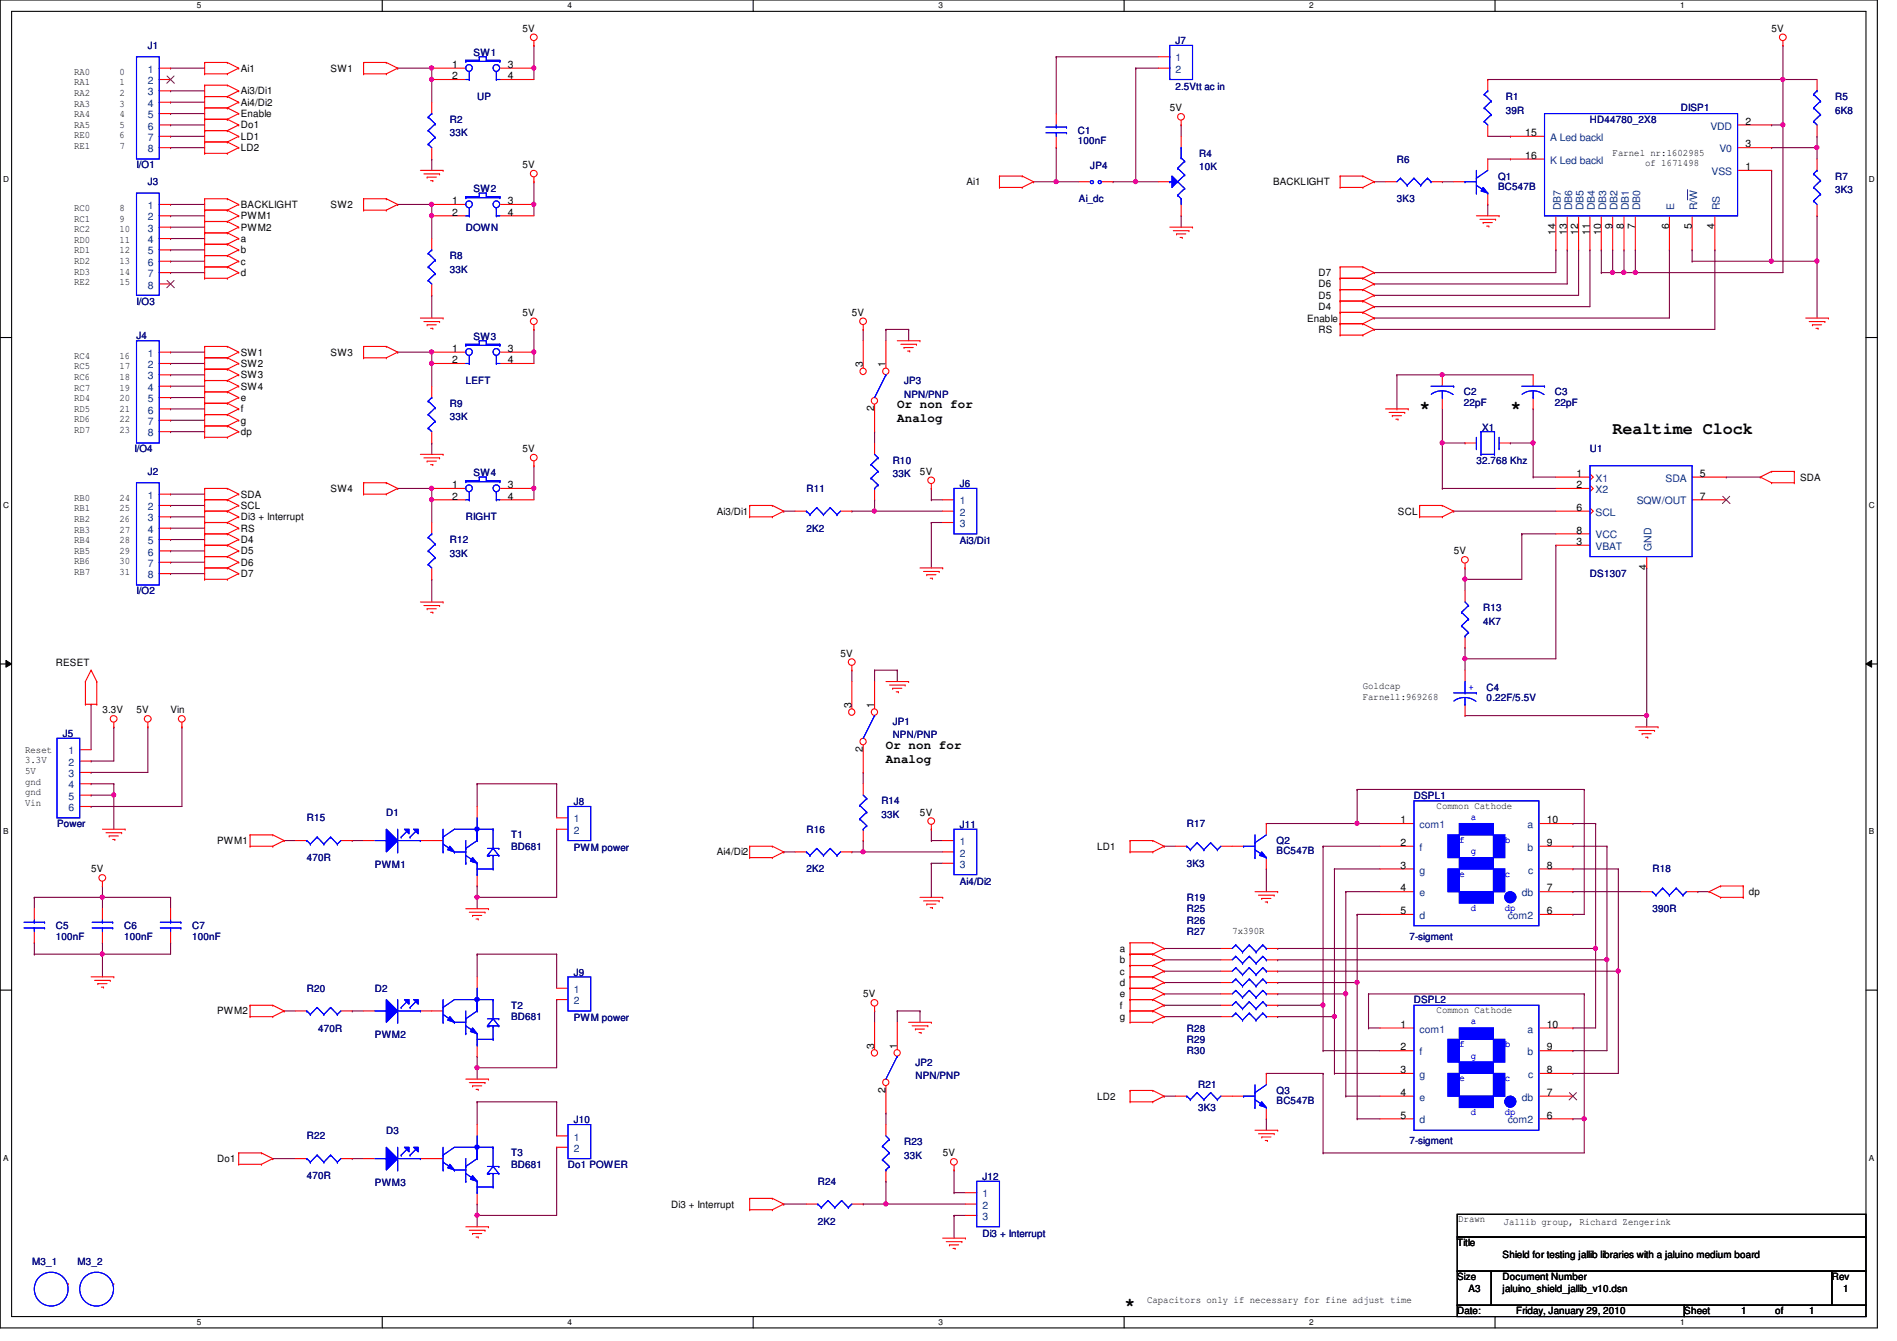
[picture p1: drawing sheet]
<svg xmlns="http://www.w3.org/2000/svg" width="297mm" height="210mm" viewBox="0 0 297 210" stroke-linecap="round" stroke-linejoin="round" font-family="sans-serif">
<defs><g id="words">
<g font-size="2.8">
<text x="222.3" y="64.6">*</text>
<text x="236.5" y="64.6">*</text>
<text x="176.1" y="205.1">*</text>
</g>
<text font-size="2.6" x="252.5" y="67.9">Realtime Clock</text>
<g font-size="1.9">
<text x="140.5" y="63.8">Or non for</text>
<text x="140.5" y="66">Analog</text>
<text x="138.7" y="117.2">Or non for</text>
<text x="138.7" y="119.4">Analog</text>
</g>
<g font-size="1.6">
<text x="81.8" y="5">5V</text>
<text x="277.4" y="5">5V</text>
<text x="11.6" y="11.7">RA0</text>
<text x="18.7" y="11.7">0</text>
<text x="37.7" y="11.2">Ai1</text>
<text x="51.8" y="11.2">SW1</text>
<text x="70.8" y="10.6">1</text>
<text x="79.5" y="10.6">3</text>
<text x="11.6" y="13.4">RA1</text>
<text x="11.6" y="15">RA2</text>
<text x="11.6" y="16.7">RA3</text>
<text x="18.7" y="13.4">1</text>
<text x="18.7" y="15">2</text>
<text x="18.7" y="16.7">3</text>
<text x="37.7" y="14.8">Ai3/Di1</text>
<text x="37.7" y="16.6">Ai4/Di2</text>
<text x="70.8" y="12.4">2</text>
<text x="79.5" y="12.4">4</text>
<text x="183.2" y="17.4">5V</text>
<text x="11.6" y="18.3">RA4</text>
<text x="11.6" y="20">RA5</text>
<text x="11.6" y="21.6">RE0</text>
<text x="11.6" y="23.3">RE1</text>
<text x="18.7" y="18.3">4</text>
<text x="18.7" y="20">5</text>
<text x="18.7" y="21.6">6</text>
<text x="18.7" y="23.3">7</text>
<text x="37.7" y="23.7">LD2</text>
<text x="37.7" y="21.9">LD1</text>
<text x="37.7" y="20.1">Do1</text>
<text x="37.7" y="18.3">Enable</text>
<text x="238.8" y="21.3">15</text>
<text x="273.3" y="23.1">3</text>
<text x="273.3" y="19.5">2</text>
<text x="81.8" y="26.3">5V</text>
<text x="151.3" y="29">Ai1</text>
<text x="199.3" y="29">BACKLIGHT</text>
<text x="238.8" y="24.8">16</text>
<text x="252.5" y="24.3">Farnel nr:1602985</text>
<text x="257.6" y="26">of 1671498</text>
<text x="273.3" y="26.6">1</text>
<text x="11.6" y="33.1">RC0</text>
<text x="11.6" y="34.7">RC1</text>
<text x="18.7" y="33.1">8</text>
<text x="18.7" y="34.7">9</text>
<text x="37.7" y="32.6">BACKLIGHT</text>
<text x="37.7" y="34.3">PWM1</text>
<text x="51.8" y="32.6">SW2</text>
<text x="70.8" y="32">1</text>
<text x="70.8" y="33.7">2</text>
<text x="79.5" y="32">3</text>
<text x="79.5" y="33.7">4</text>
<text x="252.5" y="35.9" transform="rotate(-90 252.5 35.9)">9</text>
<text x="254.3" y="35.9" transform="rotate(-90 254.3 35.9)">8</text>
<text x="256" y="35.9" transform="rotate(-90 256 35.9)">7</text>
<text x="261.4" y="35.9" transform="rotate(-90 261.4 35.9)">6</text>
<text x="264.9" y="35.9" transform="rotate(-90 264.9 35.9)">5</text>
<text x="268.5" y="35.9" transform="rotate(-90 268.5 35.9)">4</text>
<text x="11.6" y="36.4">RC2</text>
<text x="11.6" y="38">RD0</text>
<text x="11.6" y="39.7">RD1</text>
<text x="11.6" y="41.3">RD2</text>
<text x="18.7" y="36.4">10</text>
<text x="18.7" y="38">11</text>
<text x="18.7" y="39.7">12</text>
<text x="18.7" y="41.3">13</text>
<text x="37.7" y="36.1">PWM2</text>
<text x="37.7" y="41.4">c</text>
<text x="37.7" y="37.9">a</text>
<text x="37.7" y="39.7">b</text>
<text x="243.6" y="36.8" transform="rotate(-90 243.6 36.8)">14</text>
<text x="245.4" y="36.8" transform="rotate(-90 245.4 36.8)">13</text>
<text x="247.1" y="36.8" transform="rotate(-90 247.1 36.8)">12</text>
<text x="248.9" y="36.8" transform="rotate(-90 248.9 36.8)">11</text>
<text x="250.7" y="36.8" transform="rotate(-90 250.7 36.8)">10</text>
<text x="11.6" y="43">RD3</text>
<text x="11.6" y="44.6">RE2</text>
<text x="18.7" y="43">14</text>
<text x="18.7" y="44.6">15</text>
<text x="37.7" y="43.2">d</text>
<text x="206.5" y="46.8">D5</text>
<text x="206.5" y="43.2">D7</text>
<text x="206.5" y="45">D6</text>
<text x="81.8" y="49.4">5V</text>
<text x="133.4" y="49.4">5V</text>
<text x="204.7" y="50.3">Enable</text>
<text x="206.5" y="48.6">D4</text>
<text x="206.5" y="52.1">RS</text>
<text x="11.6" y="56.2">RC4</text>
<text x="11.6" y="57.8">RC5</text>
<text x="11.6" y="59.5">RC6</text>
<text x="18.7" y="56.2">16</text>
<text x="18.7" y="57.8">17</text>
<text x="18.7" y="59.5">18</text>
<text x="37.7" y="59.2">SW3</text>
<text x="37.7" y="55.7">SW1</text>
<text x="37.7" y="57.4">SW2</text>
<text x="51.8" y="55.7">SW3</text>
<text x="70.8" y="55.1">1</text>
<text x="70.8" y="56.9">2</text>
<text x="79.5" y="55.1">3</text>
<text x="79.5" y="56.9">4</text>
<text x="135.1" y="57.4" transform="rotate(-90 135.1 57.4)">3</text>
<text x="138.7" y="57.4" transform="rotate(-90 138.7 57.4)">1</text>
<text x="11.6" y="61.1">RC7</text>
<text x="11.6" y="62.8">RD4</text>
<text x="11.6" y="64.4">RD5</text>
<text x="18.7" y="61.1">19</text>
<text x="18.7" y="62.8">20</text>
<text x="18.7" y="64.4">21</text>
<text x="37.7" y="61">SW4</text>
<text x="37.7" y="62.8">e</text>
<text x="37.7" y="64.6">f</text>
<text x="136.9" y="64.3" transform="rotate(-90 136.9 64.3)">2</text>
<text x="11.6" y="66.1">RD6</text>
<text x="11.6" y="67.7">RD7</text>
<text x="18.7" y="66.1">22</text>
<text x="18.7" y="67.7">23</text>
<text x="37.7" y="66.3">g</text>
<text x="37.7" y="68.1">dp</text>
<text x="81.8" y="70.8">5V</text>
<text x="37.7" y="77.9">SDA</text>
<text x="51.8" y="77">SW4</text>
<text x="70.8" y="76.4">1</text>
<text x="79.5" y="76.4">3</text>
<text x="144.1" y="74.3">5V</text>
<text x="246.8" y="74.6">1</text>
<text x="246.8" y="76.4">2</text>
<text x="266.2" y="74.6">5</text>
<text x="281.9" y="75.2">SDA</text>
<text x="11.6" y="78.4">RB0</text>
<text x="11.6" y="80.1">RB1</text>
<text x="11.6" y="81.7">RB2</text>
<text x="11.6" y="83.4">RB3</text>
<text x="18.7" y="78.4">24</text>
<text x="18.7" y="80.1">25</text>
<text x="18.7" y="81.7">26</text>
<text x="18.7" y="83.4">27</text>
<text x="37.7" y="81.4">Di3 + Interrupt</text>
<text x="37.7" y="83.2">RS</text>
<text x="37.7" y="79.7">SCL</text>
<text x="70.8" y="78.2">2</text>
<text x="79.5" y="78.2">4</text>
<text x="112.2" y="80.6">Ai3/Di1</text>
<text x="218.9" y="80.6">SCL</text>
<text x="246.8" y="80">6</text>
<text x="246.8" y="83.5">8</text>
<text x="266.2" y="78.2">7</text>
<text x="11.6" y="85">RB4</text>
<text x="11.6" y="86.7">RB5</text>
<text x="11.6" y="88.3">RB6</text>
<text x="11.6" y="90">RB7</text>
<text x="18.7" y="85">28</text>
<text x="18.7" y="86.7">29</text>
<text x="18.7" y="88.3">30</text>
<text x="18.7" y="90">31</text>
<text x="37.7" y="88.6">D6</text>
<text x="37.7" y="86.8">D5</text>
<text x="37.7" y="85">D4</text>
<text x="227.6" y="86.8">5V</text>
<text x="246.8" y="85.3">3</text>
<text x="257.8" y="89.2" transform="rotate(-90 257.8 89.2)">4</text>
<text x="37.7" y="90.3">D7</text>
<text x="8.8" y="104.2">RESET</text>
<text x="131.6" y="102.8">5V</text>
<text x="213.4" y="107.9">Goldcap</text>
<text x="16" y="111.7">3.3V</text>
<text x="21.4" y="111.7">5V</text>
<text x="26.7" y="111.7">Vin</text>
<text x="133.3" y="110.8" transform="rotate(-90 133.3 110.8)">3</text>
<text x="136.9" y="110.8" transform="rotate(-90 136.9 110.8)">1</text>
<text x="213.4" y="109.6">Farnell:969268</text>
<text x="3.9" y="117.9">Reset</text>
<text x="3.9" y="119.5">3.3V</text>
<text x="135.1" y="117.7" transform="rotate(-90 135.1 117.7)">2</text>
<text x="3.9" y="121.2">5V</text>
<text x="3.9" y="122.8">gnd</text>
<text x="3.9" y="124.5">gnd</text>
<text x="3.9" y="126.1">Vin</text>
<text x="144.1" y="127.7">5V</text>
<text x="219.3" y="128.9">1</text>
<text x="225" y="126.6">Common Cathode</text>
<text x="242.2" y="128.9">10</text>
<text x="14.3" y="136.6">5V</text>
<text x="34" y="132.1">PWM1</text>
<text x="112.2" y="133.9">Ai4/Di2</text>
<text x="171.8" y="133">LD1</text>
<text x="219.3" y="132.4">2</text>
<text x="219.3" y="136">3</text>
<text x="242.2" y="136">8</text>
<text x="242.2" y="132.4">9</text>
<text x="219.3" y="139.5">4</text>
<text x="219.3" y="143.1">5</text>
<text x="242.2" y="143.1">6</text>
<text x="242.2" y="139.5">7</text>
<text x="273.9" y="140.1">dp</text>
<text x="175.3" y="149">a</text>
<text x="193" y="146.1">7x390R</text>
<text x="175.3" y="150.8">b</text>
<text x="175.3" y="152.6">c</text>
<text x="175.3" y="154.3">d</text>
<text x="34" y="158.8">PWM2</text>
<text x="135.2" y="156.1">5V</text>
<text x="175.3" y="156.1">e</text>
<text x="175.3" y="157.9">f</text>
<text x="175.3" y="159.7">g</text>
<text x="219.3" y="160.9">1</text>
<text x="225" y="158.6">Common Cathode</text>
<text x="242.2" y="160.9">10</text>
<text x="136.9" y="164.1" transform="rotate(-90 136.9 164.1)">3</text>
<text x="140.5" y="164.1" transform="rotate(-90 140.5 164.1)">1</text>
<text x="219.3" y="164.4">2</text>
<text x="219.3" y="168">3</text>
<text x="242.2" y="168">8</text>
<text x="242.2" y="164.4">9</text>
<text x="138.7" y="171" transform="rotate(-90 138.7 171)">2</text>
<text x="171.8" y="172.1">LD2</text>
<text x="219.3" y="171.5">4</text>
<text x="242.2" y="171.5">7</text>
<text x="219.3" y="175.1">5</text>
<text x="242.2" y="175.1">6</text>
<text x="34" y="181.9">Do1</text>
<text x="147.6" y="181">5V</text>
<text x="105.1" y="189">Di3 + Interrupt</text>
<text x="228.3" y="191.3">Drawn</text>
<text x="235.5" y="191.8">Jallib group, Richard Zengerink</text>
<text x="228.2" y="195.1">Title</text>
<text x="235.3" y="196.8">Shield for testing jallib libraries with a jaluino medium board</text>
<text x="179.6" y="203.9">Capacitors only if necessary for fine adjust time</text>
<text x="228.2" y="200.4">Size</text>
<text x="230" y="202.2">A3</text>
<text x="235.3" y="200.4">Document Number</text>
<text x="235.3" y="202.2">jaluino_shield_jallib_v10.dsn</text>
<text x="286.8" y="200.4">Rev</text>
<text x="288.6" y="202.2">1</text>
<text x="228.2" y="205.7">Date:</text>
<text x="237.4" y="205.7">Friday, January 29, 2010</text>
<text x="263.7" y="205.7">Sheet</text>
<text x="272.6" y="205.7">1</text>
<text x="278" y="205.7">of</text>
<text x="283.3" y="205.7">1</text>
</g>
<g font-size="1.6" fill="#004080">
<text x="23.2" y="11.4">1</text>
<text x="184.1" y="9.6">1</text>
<text x="184.1" y="11.4">2</text>
<text x="23.2" y="13.2">2</text>
<text x="23.2" y="14.9">3</text>
<text x="23.2" y="16.7">4</text>
<text x="23.2" y="18.5">5</text>
<text x="23.2" y="20.3">6</text>
<text x="23.2" y="22.1">7</text>
<text x="23.2" y="23.8">8</text>
<text x="242.7" y="22.1">A Led backl</text>
<text x="267.8" y="20.3">VDD</text>
<text x="269.2" y="23.8">V0</text>
<text x="242.7" y="25.6">K Led backl</text>
<text x="268" y="27.4">VSS</text>
<text x="23.2" y="32.7">1</text>
<text x="23.2" y="34.5">2</text>
<text x="244.4" y="32.9" transform="rotate(-90 244.4 32.9)">DB7</text>
<text x="246.2" y="32.9" transform="rotate(-90 246.2 32.9)">DB6</text>
<text x="247.9" y="32.9" transform="rotate(-90 247.9 32.9)">DB5</text>
<text x="249.7" y="32.9" transform="rotate(-90 249.7 32.9)">DB4</text>
<text x="251.5" y="32.9" transform="rotate(-90 251.5 32.9)">DB3</text>
<text x="253.3" y="32.9" transform="rotate(-90 253.3 32.9)">DB2</text>
<text x="255.1" y="32.9" transform="rotate(-90 255.1 32.9)">DB1</text>
<text x="256.8" y="32.9" transform="rotate(-90 256.8 32.9)">DB0</text>
<text x="262.2" y="32.9" transform="rotate(-90 262.2 32.9)">E</text>
<text x="265.7" y="32.9" transform="rotate(-90 265.7 32.9)">R/W</text>
<text x="269.3" y="32.9" transform="rotate(-90 269.3 32.9)">RS</text>
<text x="23.2" y="36.3">3</text>
<text x="23.2" y="38.1">4</text>
<text x="23.2" y="39.8">5</text>
<text x="23.2" y="41.6">6</text>
<text x="23.2" y="43.4">7</text>
<text x="23.2" y="45.2">8</text>
<text x="23.2" y="55.8">1</text>
<text x="23.2" y="57.6">2</text>
<text x="23.2" y="59.4">3</text>
<text x="23.2" y="61.2">4</text>
<text x="23.2" y="62.9">5</text>
<text x="23.2" y="64.7">6</text>
<text x="23.2" y="66.5">7</text>
<text x="23.2" y="68.3">8</text>
<text x="249.8" y="75.4">X1</text>
<text x="249.8" y="77.2">X2</text>
<text x="260.8" y="75.4">SDA</text>
<text x="23.2" y="78.1">1</text>
<text x="23.2" y="79.8">2</text>
<text x="23.2" y="81.6">3</text>
<text x="23.2" y="83.4">4</text>
<text x="150.3" y="79">1</text>
<text x="150.3" y="80.7">2</text>
<text x="150.3" y="82.5">3</text>
<text x="249.8" y="80.7">SCL</text>
<text x="256.3" y="79">SQW/OUT</text>
<text x="23.2" y="85.2">5</text>
<text x="23.2" y="87">6</text>
<text x="23.2" y="88.7">7</text>
<text x="249.8" y="86.1">VBAT</text>
<text x="249.8" y="84.3">VCC</text>
<text x="258.6" y="86.2" transform="rotate(-90 258.6 86.2)">GND</text>
<text x="23.2" y="90.5">8</text>
<text x="10.7" y="118.1">1</text>
<text x="10.7" y="119.8">2</text>
<text x="10.7" y="121.6">3</text>
<text x="10.7" y="123.4">4</text>
<text x="10.7" y="125.2">5</text>
<text x="10.7" y="127">6</text>
<text x="89.8" y="128.7">1</text>
<text x="89.8" y="130.5">2</text>
<text x="222.3" y="129.6">com1</text>
<text x="239.2" y="129.6">a</text>
<text x="150.3" y="132.3">1</text>
<text x="150.3" y="134.1">2</text>
<text x="150.3" y="135.8">3</text>
<text x="222.3" y="133.2">f</text>
<text x="222.3" y="136.7">g</text>
<text x="239.2" y="133.2">b</text>
<text x="239.3" y="136.7">c</text>
<text x="222.3" y="140.3">e</text>
<text x="222.3" y="143.8">d</text>
<text x="236.1" y="143.8">com2</text>
<text x="238.3" y="140.3">db</text>
<text x="89.8" y="155.4">1</text>
<text x="89.8" y="157.2">2</text>
<text x="222.3" y="161.6">com1</text>
<text x="239.2" y="161.6">a</text>
<text x="222.3" y="165.2">f</text>
<text x="239.2" y="165.2">b</text>
<text x="222.3" y="168.7">g</text>
<text x="222.3" y="172.3">e</text>
<text x="238.3" y="172.3">db</text>
<text x="239.3" y="168.7">c</text>
<text x="89.8" y="178.5">1</text>
<text x="222.3" y="175.9">d</text>
<text x="236.1" y="175.9">com2</text>
<text x="89.8" y="180.3">2</text>
<text x="153.8" y="187.4">1</text>
<text x="153.8" y="189.2">2</text>
<text x="153.8" y="191">3</text>
</g>
<g font-size="1.6" fill="#000080">
<text x="23.2" y="7.7">J1</text>
<text x="74.2" y="8.7">SW1</text>
<text x="184.1" y="6.9">J7</text>
<text x="74.7" y="15.7">UP</text>
<text x="184.1" y="14.1">2.5Vtt ac in</text>
<text x="235.8" y="15.7">R1</text>
<text x="235.8" y="17.8">39R</text>
<text x="263.2" y="17.4">DISP1</text>
<text x="287.4" y="15.7">R5</text>
<text x="287.4" y="17.8">6K8</text>
<text x="70.4" y="19.2">R2</text>
<text x="70.4" y="21.3">33K</text>
<text x="168.8" y="21">C1</text>
<text x="168.8" y="22.6">100nF</text>
<text x="249" y="19.2">HD44780_2X8</text>
<text x="21.4" y="26.3">I/O1</text>
<text x="23.2" y="29">J3</text>
<text x="170.7" y="26.5">JP4</text>
<text x="187.8" y="24.6">R4</text>
<text x="187.8" y="26.7">10K</text>
<text x="218.7" y="25.4">R6</text>
<text x="234.6" y="28.1">Q1</text>
<text x="234.6" y="29.7">BC547B</text>
<text x="287.4" y="28.1">R7</text>
<text x="74.2" y="30.1">SW2</text>
<text x="168.9" y="31.7">Ai_dc</text>
<text x="218.7" y="31.7">3K3</text>
<text x="287.4" y="30.2">3K3</text>
<text x="70.4" y="40.6">R8</text>
<text x="72.9" y="36.1">DOWN</text>
<text x="21.4" y="47.7">I/O3</text>
<text x="70.4" y="42.7">33K</text>
<text x="21.4" y="53">J4</text>
<text x="74.2" y="53.2">SW3</text>
<text x="70.4" y="63.7">R9</text>
<text x="70.4" y="65.8">33K</text>
<text x="72.9" y="60.1">LEFT</text>
<text x="141.6" y="60.1">JP3</text>
<text x="141.6" y="62.2">NPN/PNP</text>
<text x="229.2" y="61.9">C2</text>
<text x="229.2" y="63.5">22pF</text>
<text x="243.5" y="61.9">C3</text>
<text x="243.5" y="63.5">22pF</text>
<text x="21" y="70.8">I/O4</text>
<text x="232.1" y="67.4">X1</text>
<text x="249" y="70.8">U1</text>
<text x="23.2" y="74.3">J2</text>
<text x="74.2" y="74.5">SW4</text>
<text x="126.3" y="77">R11</text>
<text x="139.8" y="72.6">R10</text>
<text x="139.8" y="74.7">33K</text>
<text x="150.3" y="76.3">J6</text>
<text x="231.2" y="72.6">32.768 Khz</text>
<text x="72.9" y="81.4">RIGHT</text>
<text x="126.3" y="83.2">2K2</text>
<text x="70.4" y="85">R12</text>
<text x="70.4" y="87.1">33K</text>
<text x="150.3" y="85.2">Ai3/Di1</text>
<text x="21.4" y="93">I/O2</text>
<text x="232.2" y="95.7">R13</text>
<text x="249" y="90.3">DS1307</text>
<text x="232.2" y="97.8">4K7</text>
<text x="139.8" y="113.5">JP1</text>
<text x="232.8" y="108.1">C4</text>
<text x="232.8" y="109.7">0.22F/5.5V</text>
<text x="9.8" y="115.4">J5</text>
<text x="139.8" y="115.6">NPN/PNP</text>
<text x="138" y="125.9">R14</text>
<text x="221.4" y="125">DSPL1</text>
<text x="8.9" y="129.5">Power</text>
<text x="48" y="128.6">R15</text>
<text x="60.5" y="127.7">D1</text>
<text x="80" y="131.2">T1</text>
<text x="89.8" y="126.1">J8</text>
<text x="126.3" y="130.3">R16</text>
<text x="138" y="128">33K</text>
<text x="150.3" y="129.6">J11</text>
<text x="185.8" y="129.5">R17</text>
<text x="48" y="134.8">470R</text>
<text x="58.7" y="135.8">PWM1</text>
<text x="80" y="133">BD681</text>
<text x="89.8" y="133.2">PWM power</text>
<text x="126.3" y="136.6">2K2</text>
<text x="185.8" y="135.7">3K3</text>
<text x="199.9" y="132.1">Q2</text>
<text x="199.9" y="133.7">BC547B</text>
<text x="258.7" y="136.6">R18</text>
<text x="150.3" y="138.5">Ai4/Di2</text>
<text x="185.8" y="141">R19</text>
<text x="185.8" y="142.8">R25</text>
<text x="258.7" y="142.8">390R</text>
<text x="8.8" y="145.5">C5</text>
<text x="8.8" y="147.1">100nF</text>
<text x="19.4" y="145.5">C6</text>
<text x="19.4" y="147.1">100nF</text>
<text x="30.1" y="145.5">C7</text>
<text x="30.1" y="147.1">100nF</text>
<text x="185.8" y="146.3">R27</text>
<text x="185.8" y="144.6">R26</text>
<text x="220.7" y="147.1">7-sigment</text>
<text x="48" y="155.2">R20</text>
<text x="58.7" y="155.2">D2</text>
<text x="89.8" y="152.7">J9</text>
<text x="49.8" y="161.5">470R</text>
<text x="80" y="157.9">T2</text>
<text x="80" y="159.7">BD681</text>
<text x="89.8" y="159.9">PWM power</text>
<text x="185.8" y="161.5">R28</text>
<text x="221.4" y="157">DSPL2</text>
<text x="58.7" y="162.5">PWM2</text>
<text x="143.3" y="166.8">JP2</text>
<text x="185.8" y="165">R30</text>
<text x="185.8" y="163.2">R29</text>
<text x="143.3" y="168.9">NPN/PNP</text>
<text x="187.6" y="170.3">R21</text>
<text x="187.6" y="173.9">3K3</text>
<text x="199.9" y="171.2">Q3</text>
<text x="199.9" y="172.8">BC547B</text>
<text x="48" y="178.4">R22</text>
<text x="60.5" y="177.5">D3</text>
<text x="89.8" y="175.9">J10</text>
<text x="141.6" y="179.2">R23</text>
<text x="220.7" y="179.1">7-sigment</text>
<text x="48" y="184.6">470R</text>
<text x="58.7" y="185.6">PWM3</text>
<text x="80" y="181">T3</text>
<text x="80" y="182.8">BD681</text>
<text x="88.9" y="182.8">Do1 POWER</text>
<text x="128.1" y="185.5">R24</text>
<text x="141.6" y="181.4">33K</text>
<text x="153.8" y="184.7">J12</text>
<text x="128.1" y="191.7">2K2</text>
<text x="153.8" y="193.6">Di3 + Interrupt</text>
<text x="5" y="198.1">M3_1</text>
<text x="12.1" y="198.1">M3_2</text>
</g>
<g font-size="1.6" fill="#00f">
<text x="230" y="108.1">+</text>
<text x="228.5" y="131.9">f</text>
<text x="230.3" y="128.4">a</text>
<text x="235.6" y="131.9">b</text>
<text x="228.5" y="137.2">e</text>
<text x="230.3" y="133.7">g</text>
<text x="235.6" y="137.2">c</text>
<text x="230.3" y="142.6">d</text>
<text x="235.6" y="142.6">dp</text>
<text x="230.3" y="160.4">a</text>
<text x="228.5" y="163.9">f</text>
<text x="230.3" y="165.7">g</text>
<text x="235.6" y="163.9">b</text>
<text x="228.5" y="169.2">e</text>
<text x="235.6" y="169.2">c</text>
<text x="230.3" y="174.6">d</text>
<text x="235.6" y="174.6">dp</text>
</g>
<g font-size="1.3">
<text x="30.8" y="1.3">5</text>
<text x="88.9" y="1.3">4</text>
<text x="146.9" y="1.3">3</text>
<text x="205" y="1.3">2</text>
<text x="263.1" y="1.3">1</text>
<text x=".5" y="28.4">D</text>
<text x="292.6" y="28.4">D</text>
<text x=".5" y="79.5">C</text>
<text x="292.6" y="79.5">C</text>
<text x=".5" y="130.6">B</text>
<text x="292.6" y="130.6">B</text>
<text x=".5" y="181.7">A</text>
<text x="292.6" y="181.7">A</text>
<text x="30.8" y="207.4">5</text>
<text x="88.9" y="207.4">4</text>
<text x="146.9" y="207.4">3</text>
<text x="205" y="207.4">2</text>
<text x="263.1" y="207.4">1</text>
</g>
</g></defs>
<path d="M0 0h294v207.9h-294zM1.8 1.8h290.4v204.3h-290.4z" fill="none" stroke="#000" stroke-width=".17"/>
<g fill="#fff">
<path d="M30.8 .2h.7v1.4h-.7z"/>
<path d="M30.8 206.2h.7v1.4h-.7z"/>
</g>
<path d="M59.9 0v1.8M59.9 206.1v1.8" fill="none" stroke="#000" stroke-width=".17"/>
<g fill="#fff">
<path d="M88.9 .2h.6v1.4h-.6z"/>
<path d="M88.9 206.2h.6v1.4h-.6z"/>
</g>
<path d="M117.9 0v1.8M117.9 206.1v1.8" fill="none" stroke="#000" stroke-width=".17"/>
<g fill="#fff">
<path d="M146.9 .2h.7v1.4h-.7z"/>
<path d="M146.9 206.2h.7v1.4h-.7z"/>
</g>
<path d="M176 0v1.8M176 206.1v1.8" fill="none" stroke="#000" stroke-width=".17"/>
<g fill="#fff">
<path d="M205 .2h.7v1.4h-.7z"/>
<path d="M205 206.2h.7v1.4h-.7z"/>
</g>
<path d="M234.1 0v1.8M234.1 206.1v1.8" fill="none" stroke="#000" stroke-width=".17"/>
<g fill="#fff">
<path d="M263.1 .2h.7v1.4h-.7z"/>
<path d="M263.1 206.2h.7v1.4h-.7z"/>
<path d="M.5 27.3h.9v1.4h-.9z"/>
<path d="M292.6 27.3h.9v1.4h-.9z"/>
<path d="M.5 78.4h.9v1.4h-.9z"/>
<path d="M292.6 78.4h.9v1.4h-.9z"/>
</g>
<path d="M0 52.8h1.8M292.2 52.8h1.8" fill="none" stroke="#000" stroke-width=".17"/>
<g fill="#fff">
<path d="M.5 129.5h.8v1.4h-.8z"/>
<path d="M292.6 129.5h.9v1.4h-.9z"/>
</g>
<path d="M0 103.9h1.8M292.2 103.9h1.8" fill="none" stroke="#000" stroke-width=".17"/>
<path d="M.9 103.4l.9 .5-.9 .5zM292.2 103.9l.9-.5v1z" fill="#000"/>
<path d="M.9 103.4l.9 .5-.9 .5zM292.2 103.9l.9-.5v1z" fill="none" stroke="#000" stroke-width=".16"/>
<g fill="#fff">
<path d="M.5 180.5h.8v1.4h-.8z"/>
<path d="M292.6 180.5h.9v1.4h-.9z"/>
</g>
<path d="M0 155h1.8M292.2 155h1.8" fill="none" stroke="#000" stroke-width=".17"/>
<path d="M14.3 122.7h.1M14.3 122.7h3.5M17.8 124.5h.1M17.8 124.5v5.3" fill="none" stroke="#800040" stroke-width=".17"/>
<circle cx="17.8" cy="124.4" r=".32" fill="#f0f"/>
<circle cx="17.8" cy="124.4" r=".32" fill="none" stroke="#f0f" stroke-width=".17"/>
<g fill="none" stroke="#800040" stroke-width=".17">
<path d="M225.8 28.4h.1M225.8 28.4h1.8M250.7 39.1h.1M250.7 39.1v3.6M252.5 42.7h.1M252.5 42.7h1.8M14.3 119.1h.1M14.3 110.2h.1M14.3 110.2v7.1M17.8 113.8h.1M17.8 113.8v5.3h-3.5M23.2 113.8h.1"/>
<path d="M23.2 113.8v7.1h-8.9M28.5 113.8h.1M28.5 113.8v12.4h-14.2M14.3 124.5h.1M14.3 120.9h.1M14.3 126.2h.1M17.8 122.7h.1M17.8 122.7v1.8h-3.5"/>
</g>
<circle cx="252.5" cy="42.6" r=".32" fill="#f0f"/>
<circle cx="252.5" cy="42.6" r=".32" fill="none" stroke="#f0f" stroke-width=".17"/>
<path d="M252.5 39.1h.1M252.5 39.1v3.6M256.1 39.1h.1M256.1 39.1v3.6h-1.8M254.3 42.7h.1" fill="none" stroke="#800040" stroke-width=".17"/>
<circle cx="254.3" cy="42.6" r=".32" fill="#f0f"/>
<circle cx="254.3" cy="42.6" r=".32" fill="none" stroke="#f0f" stroke-width=".17"/>
<path d="M277.4 19.6h.1M277.4 19.6h1.8M279.2 19.6h.1M279.2 19.6v23.1M254.3 39.1h.1M254.3 39.1v3.6" fill="none" stroke="#800040" stroke-width=".17"/>
<circle cx="279.2" cy="19.5" r=".32" fill="#f0f"/>
<circle cx="279.2" cy="19.5" r=".32" fill="none" stroke="#f0f" stroke-width=".17"/>
<path d="M256.1 42.7h.1M256.1 42.7h23.1" fill="none" stroke="#800040" stroke-width=".17"/>
<circle cx="256" cy="42.6" r=".32" fill="#f0f"/>
<circle cx="256" cy="42.6" r=".32" fill="none" stroke="#f0f" stroke-width=".17"/>
<path d="M277.4 26.7h.1M277.4 26.7v14.2" fill="none" stroke="#800040" stroke-width=".17"/>
<circle cx="277.4" cy="40.9" r=".32" fill="#f0f"/>
<circle cx="277.4" cy="40.9" r=".32" fill="none" stroke="#f0f" stroke-width=".17"/>
<path d="M265 39.1h.1M265 39.1v1.8M265 40.9h.1M265 40.9h12.4M284.5 40.9h.1M284.5 40.9v8.9" fill="none" stroke="#800040" stroke-width=".17"/>
<circle cx="284.5" cy="40.9" r=".32" fill="#f0f"/>
<circle cx="284.5" cy="40.9" r=".32" fill="none" stroke="#f0f" stroke-width=".17"/>
<g fill="none" stroke="#800040" stroke-width=".17">
<path d="M279.2 12.4h.1M279.2 12.4v7.2M233 32h.1M233 21.3h3.5M233 24.9h3.5M233 32v1.8M236.5 21.3h.1M236.5 24.9h.1M243.6 39.1h.1M243.6 39.1v3.6h-28.4M245.4 39.1h.1M245.4 39.1v5.3h-30.2"/>
<path d="M247.2 39.1h.1M247.2 39.1v7.1h-32M249 39.1h.1M249 39.1v8.9h-33.8M261.4 39.1h.1M261.4 39.1v10.7h-46.2M268.5 39.1h.1M268.5 39.1v12.5h-53.3M284.5 23.1h.1M284.5 23.1v1.8M215.2 42.7h.1M215.2 44.4h.1"/>
<path d="M215.2 46.2h.1M215.2 48h.1M215.2 49.8h.1M215.2 51.6h.1M250.7 42.7h.1M250.7 42.7h1.8"/>
</g>
<circle cx="284.5" cy="23.1" r=".32" fill="#f0f"/>
<circle cx="284.5" cy="23.1" r=".32" fill="none" stroke="#f0f" stroke-width=".17"/>
<path d="M67.6 32h.1M67.6 32v1.8M215.2 28.4h.1M215.2 28.4h1.8M277.4 23.1h.1M284.5 21.3h.1M284.5 21.3v1.8h-7.1" fill="none" stroke="#800040" stroke-width=".17"/>
<circle cx="67.6" cy="33.8" r=".32" fill="#f0f"/>
<circle cx="67.6" cy="33.8" r=".32" fill="none" stroke="#f0f" stroke-width=".17"/>
<path d="M67.6 33.8h.1M67.6 33.8v3.5M83.6 32h.1M83.6 32v1.8M67.6 46.2h.1M67.6 46.2v3.6" fill="none" stroke="#800040" stroke-width=".17"/>
<circle cx="83.6" cy="32" r=".32" fill="#f0f"/>
<circle cx="83.6" cy="32" r=".32" fill="none" stroke="#f0f" stroke-width=".17"/>
<path d="M62.3 32h.1M62.3 32h5.3" fill="none" stroke="#800040" stroke-width=".17"/>
<circle cx="67.6" cy="32" r=".32" fill="#f0f"/>
<circle cx="67.6" cy="32" r=".32" fill="none" stroke="#f0f" stroke-width=".17"/>
<path d="M67.6 10.7h.1M67.6 10.7v1.7" fill="none" stroke="#800040" stroke-width=".17"/>
<circle cx="67.6" cy="12.4" r=".32" fill="#f0f"/>
<circle cx="67.6" cy="12.4" r=".32" fill="none" stroke="#f0f" stroke-width=".17"/>
<path d="M67.6 12.4h.1M67.6 12.4v3.6M83.6 10.7h.1M83.6 10.7v1.7M67.6 24.9h.1M67.6 24.9v1.8" fill="none" stroke="#800040" stroke-width=".17"/>
<circle cx="83.6" cy="10.6" r=".32" fill="#f0f"/>
<circle cx="83.6" cy="10.6" r=".32" fill="none" stroke="#f0f" stroke-width=".17"/>
<path d="M62.3 10.7h.1M62.3 10.7h5.3" fill="none" stroke="#800040" stroke-width=".17"/>
<circle cx="67.6" cy="10.6" r=".32" fill="#f0f"/>
<circle cx="67.6" cy="10.6" r=".32" fill="none" stroke="#f0f" stroke-width=".17"/>
<path d="M83.6 7.1h.1M83.6 7.1v3.6M83.6 28.4h.1M83.6 28.4v3.6M67.6 76.5h.1M67.6 76.5v1.7" fill="none" stroke="#800040" stroke-width=".17"/>
<circle cx="67.6" cy="78.2" r=".32" fill="#f0f"/>
<circle cx="67.6" cy="78.2" r=".32" fill="none" stroke="#f0f" stroke-width=".17"/>
<path d="M67.6 78.2h.1M67.6 78.2v3.6M83.6 76.5h.1M83.6 76.5v1.7M67.6 90.7h.1M67.6 90.7v3.5" fill="none" stroke="#800040" stroke-width=".17"/>
<circle cx="83.6" cy="76.4" r=".32" fill="#f0f"/>
<circle cx="83.6" cy="76.4" r=".32" fill="none" stroke="#f0f" stroke-width=".17"/>
<path d="M62.3 76.5h.1M62.3 76.5h5.3" fill="none" stroke="#800040" stroke-width=".17"/>
<circle cx="67.6" cy="76.4" r=".32" fill="#f0f"/>
<circle cx="67.6" cy="76.4" r=".32" fill="none" stroke="#f0f" stroke-width=".17"/>
<path d="M67.6 55.1h.1M67.6 55.1v1.8" fill="none" stroke="#800040" stroke-width=".17"/>
<circle cx="67.6" cy="56.9" r=".32" fill="#f0f"/>
<circle cx="67.6" cy="56.9" r=".32" fill="none" stroke="#f0f" stroke-width=".17"/>
<path d="M67.6 56.9h.1M67.6 56.9v3.6M83.6 55.1h.1M83.6 55.1v1.8M67.6 69.3h.1M67.6 69.3v1.8" fill="none" stroke="#800040" stroke-width=".17"/>
<circle cx="83.6" cy="55.1" r=".32" fill="#f0f"/>
<circle cx="83.6" cy="55.1" r=".32" fill="none" stroke="#f0f" stroke-width=".17"/>
<path d="M62.3 55.1h.1M62.3 55.1h5.3" fill="none" stroke="#800040" stroke-width=".17"/>
<circle cx="67.6" cy="55.1" r=".32" fill="#f0f"/>
<circle cx="67.6" cy="55.1" r=".32" fill="none" stroke="#f0f" stroke-width=".17"/>
<path d="M185 19.6h.1M185 19.6v1.7M177.8 28.4h.1M177.8 28.4h3.6M83.6 51.6h.1M83.6 51.6v3.5M83.6 72.9h.1M83.6 72.9v3.6" fill="none" stroke="#800040" stroke-width=".17"/>
<circle cx="177.8" cy="28.4" r=".32" fill="#f0f"/>
<circle cx="177.8" cy="28.4" r=".32" fill="none" stroke="#f0f" stroke-width=".17"/>
<g fill="none" stroke="#800040" stroke-width=".17">
<path d="M145.8 78.2h.1M145.8 76.5h.1M145.8 78.2h1.8M145.8 76.5v1.7M122.7 80h.1M122.7 80h1.8M136.9 80h.1M136.9 80h10.7M145.8 81.8h.1M145.8 81.8h1.8M145.8 81.8v7.1M122.7 133.3h.1"/>
<path d="M122.7 133.3h1.8M135.2 133.3h.1M135.2 133.3h12.4M145.8 135.1h.1M145.8 131.6h.1M145.8 129.8h.1M145.8 129.8v1.8M145.8 135.1v5.4M145.8 135.1h1.8M145.8 131.6h1.8M44.5 158.2h.1M44.5 158.2h1.8"/>
</g>
<circle cx="135.1" cy="133.3" r=".32" fill="#f0f"/>
<circle cx="135.1" cy="133.3" r=".32" fill="none" stroke="#f0f" stroke-width=".17"/>
<g fill="none" stroke="#800040" stroke-width=".17">
<path d="M26.7 10.7h.1M26.7 14.2h.1M26.7 16h.1M26.7 10.7h5.3M26.7 14.2h5.3M26.7 16h5.3M26.7 33.8h.1M26.7 35.6h.1M26.7 32h.1M26.7 33.8h5.3M26.7 35.6h5.3M26.7 32h5.3"/>
<path d="M165.4 28.4h.1M165.4 28.4h3.5M26.7 77.3h.1M26.7 79.1h.1M26.7 77.3h5.3M26.7 79.1h5.3M26.7 80.9h.1M26.7 82.7h.1M26.7 84.5h.1M26.7 86.2h.1M26.7 88h.1M26.7 89.8h.1"/>
<path d="M26.7 80.9h5.3M26.7 82.7h5.3M26.7 84.5h5.3M26.7 86.2h5.3M26.7 88h5.3M26.7 89.8h5.3"/>
</g>
<circle cx="165.4" cy="28.4" r=".32" fill="#f0f"/>
<circle cx="165.4" cy="28.4" r=".32" fill="none" stroke="#f0f" stroke-width=".17"/>
<path d="M165.4 8.9h.1M165.4 8.9h16M165.4 8.9v8.9M177.8 10.7h.1M177.8 10.7v17.7h-3.5M177.8 10.7h3.6M161.8 28.4h.1M165.4 23.1h.1M165.4 23.1v5.3h-3.6M174.3 28.4h.1M74.7 140.5h.1M74.7 140.5v1.7" fill="none" stroke="#800040" stroke-width=".17"/>
<circle cx="74.7" cy="140.4" r=".32" fill="#f0f"/>
<circle cx="74.7" cy="140.4" r=".32" fill="none" stroke="#f0f" stroke-width=".17"/>
<g fill="none" stroke="#800040" stroke-width=".17">
<path d="M44.5 131.6h.1M44.5 131.6h1.8M55.2 131.6h.1M55.2 131.6h1.7M74.7 122.7h.1M74.7 138.7h.1M74.7 122.7v3.5M74.7 138.7v1.8M74.7 122.7h12.5M87.2 129.8h.1M87.2 122.7h.1M87.2 122.7v5.3"/>
<path d="M87.2 129.8v10.7h-12.5M5.4 140.5h.1M5.4 140.5v1.7M16 140.5h.1M16 149.4h.1M16 140.5h10.7M16 140.5v1.7M16 149.4v3.5M55.2 158.2h.1M55.2 158.2h1.7M74.7 140.5h.1M74.7 149.4h.1"/>
<path d="M74.7 149.4v3.5M74.7 149.4h12.5M87.2 156.5h.1M87.2 149.4h.1M87.2 149.4v5.3M87.2 156.5v10.6h-12.5M74.7 165.4h.1M74.7 167.1h.1M74.7 165.4v1.7"/>
</g>
<circle cx="16" cy="140.4" r=".32" fill="#f0f"/>
<circle cx="16" cy="140.4" r=".32" fill="none" stroke="#f0f" stroke-width=".17"/>
<path d="M5.4 147.6h.1M5.4 147.6v1.8M16 149.4h.1M16 149.4h10.7" fill="none" stroke="#800040" stroke-width=".17"/>
<circle cx="16" cy="149.3" r=".32" fill="#f0f"/>
<circle cx="16" cy="149.3" r=".32" fill="none" stroke="#f0f" stroke-width=".17"/>
<g fill="none" stroke="#800040" stroke-width=".17">
<path d="M16 138.7h.1M16 138.7v1.8h-10.6M207.2 132.5h.1M207.2 132.5h8.9M5.4 149.4h.1M5.4 140.5h.1M16 147.6h.1M16 147.6v1.8h-10.6M26.7 140.5h.1M26.7 147.6h.1M26.7 140.5v1.7M26.7 147.6v1.8"/>
<path d="M207.2 157.4h.1M207.2 157.4v7.1"/>
</g>
<circle cx="207.2" cy="157.3" r=".32" fill="#f0f"/>
<circle cx="207.2" cy="157.3" r=".32" fill="none" stroke="#f0f" stroke-width=".17"/>
<path d="M209 136h.1M209 136h7.1M210.7 139.6h.1M210.7 139.6h5.4M210.7 155.6h.1M210.7 155.6v16M207.2 164.5h.1M207.2 164.5h8.9M209 168h.1M209 168h7.1" fill="none" stroke="#800040" stroke-width=".17"/>
<circle cx="210.7" cy="155.5" r=".32" fill="#f0f"/>
<circle cx="210.7" cy="155.5" r=".32" fill="none" stroke="#f0f" stroke-width=".17"/>
<path d="M212.5 143.1h.1M212.5 153.8h.1M212.5 143.1h3.6M212.5 153.8v21.3M210.7 171.6h.1M210.7 171.6h5.4" fill="none" stroke="#800040" stroke-width=".17"/>
<circle cx="212.5" cy="153.8" r=".32" fill="#f0f"/>
<circle cx="212.5" cy="153.8" r=".32" fill="none" stroke="#f0f" stroke-width=".17"/>
<path d="M246.3 136h.1M246.3 136h7.1M200.1 157.4h.1M200.1 155.6h.1M200.1 153.8h.1M200.1 157.4h7.1M200.1 155.6h10.6M200.1 153.8h12.4M253.4 152h.1M253.4 152v16M212.5 175.1h.1M212.5 175.1h3.6" fill="none" stroke="#800040" stroke-width=".17"/>
<circle cx="253.4" cy="152" r=".32" fill="#f0f"/>
<circle cx="253.4" cy="152" r=".32" fill="none" stroke="#f0f" stroke-width=".17"/>
<path d="M246.3 132.5h.1M246.3 132.5h5.3M251.6 132.5h.1M251.6 132.5v17.7M246.3 168h.1M246.3 168h7.1" fill="none" stroke="#800040" stroke-width=".17"/>
<circle cx="251.6" cy="150.2" r=".32" fill="#f0f"/>
<circle cx="251.6" cy="150.2" r=".32" fill="none" stroke="#f0f" stroke-width=".17"/>
<path d="M246.3 128.9h.1M246.3 128.9h3.5M249.8 128.9h.1M249.8 128.9v19.6M246.3 164.5h.1M246.3 164.5h5.3" fill="none" stroke="#800040" stroke-width=".17"/>
<circle cx="249.8" cy="148.4" r=".32" fill="#f0f"/>
<circle cx="249.8" cy="148.4" r=".32" fill="none" stroke="#f0f" stroke-width=".17"/>
<g fill="none" stroke="#800040" stroke-width=".17">
<path d="M212.5 123.6h.1M212.5 123.6h35.6M212.5 123.6v5.3M248.1 123.6h.1M248.1 123.6v19.5h-1.8M200.1 148.5h.1M200.1 150.2h.1M200.1 152h.1M200.1 148.5h49.7M200.1 150.2h51.5M200.1 152h53.3M214.3 155.6h.1"/>
<path d="M214.3 155.6v5.3M214.3 155.6h33.8M246.3 143.1h.1M248.1 155.6h.1M248.1 155.6v19.5M249.8 148.5h.1M249.8 148.5v12.4h-3.5M251.6 150.2h.1M251.6 150.2v14.3M246.3 160.9h.1"/>
</g>
<circle cx="248" cy="175.1" r=".32" fill="#f0f"/>
<circle cx="248" cy="175.1" r=".32" fill="none" stroke="#f0f" stroke-width=".17"/>
<g fill="none" stroke="#800040" stroke-width=".17">
<path d="M26.7 17.8h.1M26.7 19.6h.1M26.7 17.8h5.3M26.7 19.6h5.3M26.7 37.3h.1M26.7 39.1h.1M26.7 21.3h.1M26.7 23.1h.1M26.7 37.3h5.3M26.7 39.1h5.3M26.7 21.3h5.3M26.7 23.1h5.3"/>
<path d="M185 33.8h.1M185 33.8v1.8M26.7 58.7h.1M26.7 55.1h.1M26.7 56.9h.1M26.7 40.9h.1M26.7 42.7h.1M26.7 58.7h5.3M26.7 55.1h5.3M26.7 56.9h5.3M26.7 40.9h5.3M26.7 42.7h5.3"/>
<path d="M26.7 60.5h.1M26.7 65.8h.1M26.7 67.6h.1M26.7 62.2h.1M26.7 64h.1M26.7 60.5h5.3M26.7 65.8h5.3M26.7 67.6h5.3M26.7 62.2h5.3M26.7 64h5.3M133.4 104.9h.1M133.4 104.9v1.8"/>
<path d="M136.9 104.9h.1M136.9 104.9v1.8M136.9 104.9h3.6M140.5 104.9h.1M140.5 104.9v1.8M133.4 133.3h.1M135.2 131.6h.1M135.2 120.9h.1M135.2 120.9v1.8M135.2 131.6v1.7h-1.8M182.3 132.5h.1M182.3 132.5h1.8"/>
<path d="M198.3 136h.1M198.3 136v3.6M246.3 139.6h.1M246.3 139.6h10.7M265.8 139.6h.1M265.8 139.6h1.8M182.3 152h.1M182.3 155.6h.1M182.3 150.2h.1M182.3 148.5h.1M182.3 159.1h.1M182.3 153.8h.1"/>
<path d="M182.3 157.4h.1M182.3 152h8.9M182.3 155.6h8.9M182.3 150.2h8.9M182.3 148.5h8.9M182.3 159.1h8.9M182.3 153.8h8.9M182.3 157.4h8.9M74.7 167.1h.1M74.7 167.1v1.8M198.3 168h.1M198.3 168h8.9"/>
<path d="M207.2 168h.1M207.2 168v12.5M214.3 160.9h.1M214.3 160.9h1.8M246.3 175.1h.1M246.3 175.1h1.8M122.7 188.5h.1M122.7 188.5h3.6M135.2 188.5h.1M135.2 188.5h3.5M149.4 190.2h.1M149.4 183.1h.1"/>
<path d="M149.4 186.7h.1M149.4 183.1v3.6M149.4 190.2v3.6M149.4 190.2h1.8M149.4 186.7h1.8M207.2 180.5h.1M207.2 180.5h40.9"/>
</g>
<circle cx="74.7" cy="167.1" r=".32" fill="#f0f"/>
<circle cx="74.7" cy="167.1" r=".32" fill="none" stroke="#f0f" stroke-width=".17"/>
<path d="M135.2 51.6h.1M135.2 51.6v1.7M138.7 51.6h.1M138.7 51.6v1.7M138.7 51.6h3.6M142.3 51.6h.1M142.3 51.6v1.7M136.9 67.6h.1M136.9 78.2h.1M136.9 67.6v1.7M136.9 78.2v1.8" fill="none" stroke="#800040" stroke-width=".17"/>
<circle cx="136.9" cy="80" r=".32" fill="#f0f"/>
<circle cx="136.9" cy="80" r=".32" fill="none" stroke="#f0f" stroke-width=".17"/>
<path d="M133.4 80h.1M133.4 80h3.5M136.9 158.2h.1M136.9 158.2v1.8M140.5 158.2h.1M140.5 158.2v1.8M140.5 158.2h3.6M144.1 158.2h.1M144.1 158.2v1.8M138.7 184.9h.1M138.7 184.9v3.6" fill="none" stroke="#800040" stroke-width=".17"/>
<circle cx="138.7" cy="188.4" r=".32" fill="#f0f"/>
<circle cx="138.7" cy="188.4" r=".32" fill="none" stroke="#f0f" stroke-width=".17"/>
<g fill="none" stroke="#800040" stroke-width=".17">
<path d="M74.7 172.5h.1M74.7 172.5h12.5M87.2 179.6h.1M87.2 172.5h.1M87.2 172.5v5.3M87.2 179.6v10.6h-12.5M138.7 174.2h.1M138.7 174.2v1.8M55.2 181.4h.1M55.2 181.4h1.7M74.7 188.5h.1M74.7 190.2h.1"/>
<path d="M74.7 188.5v3.5M138.7 188.5h.1M138.7 188.5h12.5"/>
</g>
<circle cx="74.7" cy="190.2" r=".32" fill="#f0f"/>
<circle cx="74.7" cy="190.2" r=".32" fill="none" stroke="#f0f" stroke-width=".17"/>
<path d="M270.3 74.7h.1M270.3 74.7h5.3M227.6 80h.1M227.6 80h16M257.8 112h.1M257.8 112v1.8M74.7 172.5h.1M74.7 172.5v3.5M42.7 181.4h.1M42.7 181.4h3.6" fill="none" stroke="#800040" stroke-width=".17"/>
<circle cx="257.8" cy="112" r=".32" fill="#f0f"/>
<circle cx="257.8" cy="112" r=".32" fill="none" stroke="#f0f" stroke-width=".17"/>
<path d="M279.2 12.4h.1M279.2 12.4h5.3M284.5 33.8h.1M284.5 33.8v7.1h-7.1M277.4 40.9h.1" fill="none" stroke="#800040" stroke-width=".17"/>
<circle cx="279.2" cy="12.4" r=".32" fill="#f0f"/>
<circle cx="279.2" cy="12.4" r=".32" fill="none" stroke="#f0f" stroke-width=".17"/>
<path d="M233 12.4h.1M279.2 7.1h.1M279.2 7.1v5.3h-46.2M229.4 112h.1M229.4 101.3h.1M229.4 112h28.4M229.4 101.3v1.8" fill="none" stroke="#800040" stroke-width=".17"/>
<circle cx="229.4" cy="103.1" r=".32" fill="#f0f"/>
<circle cx="229.4" cy="103.1" r=".32" fill="none" stroke="#f0f" stroke-width=".17"/>
<g fill="none" stroke="#800040" stroke-width=".17">
<path d="M225.8 76.5h.1M225.8 69.3h.1M225.8 76.5h17.8M225.8 69.3v7.2M240.1 74.7h.1M240.1 69.3h.1M240.1 74.7h3.5M240.1 69.3v5.4M229.4 90.7h.1M229.4 90.7v1.8M238.3 83.6h.1M238.3 83.6h5.3"/>
<path d="M243.6 85.3h.1M243.6 85.3v17.8h-14.2M229.4 103.1h.1M229.4 103.1v1.8"/>
</g>
<circle cx="229.4" cy="90.7" r=".32" fill="#f0f"/>
<circle cx="229.4" cy="90.7" r=".32" fill="none" stroke="#f0f" stroke-width=".17"/>
<g fill="none" stroke="#800040" stroke-width=".17">
<path d="M229.4 90.7h.1M229.4 88.9h.1M229.4 88.9v1.8M238.3 83.6h.1M238.3 83.6v7.1h-8.9M257.8 88.9h.1M257.8 88.9v23.1M212.5 128.9h.1M212.5 128.9h3.6M253.4 136h.1M253.4 136v16M182.3 171.6h.1"/>
<path d="M182.3 171.6h1.8"/>
</g>
<circle cx="212.5" cy="128.9" r=".32" fill="#f0f"/>
<circle cx="212.5" cy="128.9" r=".32" fill="none" stroke="#f0f" stroke-width=".17"/>
<path d="M210.7 139.6h.1M210.7 139.6v16M209 159.1h.1M209 159.1v8.9M212.5 143.1h.1M212.5 143.1v10.7" fill="none" stroke="#800040" stroke-width=".17"/>
<circle cx="208.9" cy="159.1" r=".32" fill="#f0f"/>
<circle cx="208.9" cy="159.1" r=".32" fill="none" stroke="#f0f" stroke-width=".17"/>
<g fill="none" stroke="#800040" stroke-width=".17">
<path d="M225.8 69.3h.1M225.8 69.3h3.6M225.8 64v5.3M229.4 69.3h.1M236.5 69.3h.1M236.5 69.3h3.6M198.3 128.9h.1M198.3 128.9h14.2M207.2 132.5h.1M207.2 132.5v24.9M209 136h.1M209 136v23.1h-8.9"/>
<path d="M200.1 159.1h.1M198.3 175.1h.1M198.3 175.1v1.8M248.1 175.1h.1M248.1 175.1v5.4"/>
</g>
<circle cx="225.8" cy="69.3" r=".32" fill="#f0f"/>
<circle cx="225.8" cy="69.3" r=".32" fill="none" stroke="#f0f" stroke-width=".17"/>
<path d="M240.1 64h.1M240.1 64v5.3" fill="none" stroke="#800040" stroke-width=".17"/>
<circle cx="240" cy="69.3" r=".32" fill="#f0f"/>
<circle cx="240" cy="69.3" r=".32" fill="none" stroke="#f0f" stroke-width=".17"/>
<path d="M225.8 58.7h.1M225.8 58.7h14.3" fill="none" stroke="#800040" stroke-width=".17"/>
<circle cx="225.8" cy="58.6" r=".32" fill="#f0f"/>
<circle cx="225.8" cy="58.6" r=".32" fill="none" stroke="#f0f" stroke-width=".17"/>
<path d="M218.7 58.7h.1M218.7 58.7h7.1M218.7 58.7v5.3M218.7 64h.1" fill="none" stroke="#800040" stroke-width=".17"/>
<g fill="none" stroke="#f00" stroke-width=".17">
<path d="M32 11.6h.1M32 9.8h.1M32 15.1h.1M32 13.3h.1M32 16.9h.1M32 18.7h.1M32 9.8v1.8M32 13.3v10.7M32 9.8h3.6M32 11.6h3.6M32 13.3h3.6M32 15.1h3.6"/>
<path d="M32 16.9h3.6M32 18.7h3.6M35.6 9.8h.1M35.6 11.6h.1M35.6 13.3h.1M35.6 15.1h.1M35.6 16.9h.1M35.6 18.7h.1M35.6 18.7l1.8 .9M35.6 9.8l1.8 .9M35.6 13.3l1.8 .9M35.6 15.1l1.8 .9"/>
<path d="M35.6 16.9l1.8 .9M37.4 10.7h.1M37.4 14.2h.1M37.4 16h.1M37.4 19.6h.1M37.4 17.8h.1M37.4 10.7l-1.8 .9M37.4 14.2l-1.8 .9M37.4 16l-1.8 .9M37.4 19.6l-1.8 .8M37.4 17.8l-1.8 .9M56.9 11.6h.1"/>
<path d="M56.9 9.8h.1M56.9 9.8v1.8M56.9 9.8h3.6M56.9 11.6h3.6M60.5 9.8h.1M60.5 11.6h.1M60.5 9.8l1.8 .9M62.3 10.7h.1M62.3 10.7l-1.8 .9M83.6 7.1h.1M83.6 6.4v.7M185 19.6h.1"/>
<path d="M185 18.8v.8M272.1 19.6h5.3M279.2 7.1h.1M279.2 6.4v.7M32 32.9h.1M32 31.1h.1M32 34.7h.1M32 36.4h.1M32 38.2h.1M32 24h.1M32 22.2h.1M32 20.4h.1"/>
<path d="M32 31.1v12.5M32 31.1h3.6M32 32.9h3.6M32 34.7h3.6M32 36.4h3.6M32 38.2h3.6M32 22.2h3.6M32 24h3.6M32 20.4h3.6M35.6 31.1h.1M35.6 32.9h.1M35.6 34.7h.1"/>
<path d="M35.6 36.4h.1M35.6 38.2h.1M35.6 22.2h.1M35.6 24h.1M35.6 20.4h.1M35.6 31.1l1.8 .9M35.6 32.9l1.8 .9M35.6 34.7l1.8 .9M35.6 36.4l1.8 .9M35.6 38.2l1.8 .9M35.6 22.2l1.8 .9M35.6 20.4l1.8 .9"/>
<path d="M37.4 32h.1M37.4 33.8h.1M37.4 35.6h.1M37.4 37.3h.1M37.4 39.1h.1M37.4 23.1h.1M37.4 21.3h.1M37.4 32l-1.8 .9M37.4 33.8l-1.8 .9M37.4 35.6l-1.8 .8M37.4 37.3l-1.8 .9M37.4 39.1l-1.8 .9"/>
<path d="M37.4 23.1l-1.8 .9M37.4 21.3l-1.8 .9M56.9 32.9h.1M56.9 31.1h.1M56.9 31.1h3.6M56.9 32.9h3.6M56.9 31.1v1.8M60.5 31.1h.1M60.5 32.9h.1M60.5 31.1l1.8 .9M62.3 32h.1M62.3 32l-1.8 .9"/>
<path d="M65.8 26.7h3.6M66.4 27.2h2.4M66.9 27.7h.1M66.9 27.7h1.4M67.4 28.3h.4M67.6 33.8h5.3M67.6 32h5.3M67.8 28.3h.1M68.8 27.2h.1M69.4 26.7h.1M78.3 33.8h5.3M78.3 32h5.3"/>
<path d="M83.6 28.4h.1M83.6 27.7v.7M156.5 29.3h.1M156.5 27.6h.1M156.5 27.6h3.6M156.5 29.3h3.6M156.5 27.6v1.7M160.1 27.6h.1M160.1 29.3h.1M160.1 27.6l1.7 .8M161.8 28.4h.1M161.8 28.4l-1.7 .9"/>
<path d="M183.2 35.6h3.5M183.7 36.1h2.5M184.2 36.6h.1M184.2 36.6h1.5M184.8 37.2h.3M185.1 37.2h.1M186.2 36.1h.1M186.7 35.6h.1M209.8 29.3h.1M209.8 27.6h.1M209.8 27.6v1.7M209.8 27.6h3.6"/>
<path d="M209.8 29.3h3.6M213.4 27.6h.1M213.4 29.3h.1M213.4 27.6l1.8 .8M215.2 28.4h.1M215.2 28.4l-1.8 .9M231.2 33.8h3.5M231.7 34.3h2.5M232.2 34.8h.1M232.2 34.8h1.5M232.8 35.4h.3M233.1 35.4h.1"/>
<path d="M234.2 34.3h.1M234.7 33.8h.1M236.5 21.3h5.3M236.5 24.9h5.3M243.6 33.8v5.3M245.4 33.8v5.3M247.2 33.8v5.3M249 33.8v5.3M250.7 33.8v5.3M252.5 33.8v5.3M254.3 33.8v5.3M256.1 33.8v5.3"/>
<path d="M261.4 33.8v5.3M265 33.8v5.3M268.5 33.8v5.3M272.1 26.7h5.3M272.1 23.1h5.3M32 59.6h.1M32 57.8h.1M32 56h.1M32 54.2h.1M32 41.8h.1M32 40h.1M32 43.6h.1"/>
<path d="M32 54.2v14.3M32 54.2h3.6M32 56h3.6M32 57.8h3.6M32 59.6h3.6M32 40h3.6M32 41.8h3.6M32 43.6h3.6M35.6 57.8h.1M35.6 59.6h.1M35.6 54.2h.1M35.6 56h.1"/>
<path d="M35.6 40h.1M35.6 41.8h.1M35.6 43.6h.1M35.6 57.8l1.8 .9M35.6 59.6l1.8 .9M35.6 54.2l1.8 .9M35.6 56l1.8 .9M35.6 40l1.8 .9M35.6 41.8l1.8 .9M37.4 58.7h.1M37.4 55.1h.1M37.4 56.9h.1"/>
<path d="M37.4 40.9h.1M37.4 42.7h.1M37.4 58.7l-1.8 .9M37.4 55.1l-1.8 .9M37.4 56.9l-1.8 .9M37.4 40.9l-1.8 .9M37.4 42.7l-1.8 .9M56.9 56h.1M56.9 54.2h.1M56.9 54.2v1.8M56.9 54.2h3.6M56.9 56h3.6"/>
<path d="M60.5 54.2h.1M60.5 56h.1M60.5 54.2l1.8 .9M62.3 55.1h.1M62.3 55.1l-1.8 .9M65.8 49.8h3.6M66.4 50.3h2.4M66.9 50.8h.1M66.9 50.8h1.4M67.4 51.4h.4M67.8 51.4h.1M68.8 50.3h.1"/>
<path d="M69.4 49.8h.1M83.6 51.6h.1M83.6 50.8v.8M135.2 51.6h.1M135.2 50.8v.8M140.5 53.3h3.6M141.1 53.9h2.4M141.6 54.4h.1M141.6 54.4h1.4M142.1 54.9h.3M142.4 54.9h.1M143.5 53.9h.1"/>
<path d="M144.1 53.3h.1M209.8 47.1h.1M209.8 45.3h.1M209.8 48.9h.1M209.8 50.7h.1M209.8 52.5h.1M209.8 43.6h.1M209.8 41.8h.1M209.8 45.3h3.6M209.8 47.1h3.6M209.8 41.8v10.7M209.8 48.9h3.6"/>
<path d="M209.8 50.7h3.6M209.8 52.5h3.6M209.8 41.8h3.6M209.8 43.6h3.6M213.4 45.3h.1M213.4 47.1h.1M213.4 48.9h.1M213.4 50.7h.1M213.4 52.5h.1M213.4 41.8h.1M213.4 43.6h.1M213.4 45.3l1.8 .9"/>
<path d="M213.4 47.1l1.8 .9M213.4 48.9l1.8 .9M213.4 50.7l1.8 .9M213.4 43.6l1.8 .8M213.4 41.8l1.8 .9M215.2 46.2h.1M215.2 48h.1M215.2 49.8h.1M215.2 51.6h.1M215.2 42.7h.1M215.2 44.4h.1M215.2 46.2l-1.8 .9"/>
<path d="M215.2 48l-1.8 .9M215.2 49.8l-1.8 .9M215.2 51.6l-1.8 .9M215.2 42.7l-1.8 .9M215.2 44.4l-1.8 .9M282.7 49.8h3.6M283.3 50.3h2.4M283.8 50.8h.1M283.8 50.8h1.4M284.3 51.4h.4M284.7 51.4h.1M285.7 50.3h.1"/>
<path d="M286.3 49.8h.1M32 78.2h.1M32 76.5h.1M32 61.3h.1M32 66.7h.1M32 64.9h.1M32 68.5h.1M32 63.1h.1M32 76.5v14.2M32 76.5h3.6M32 78.2h3.6M32 61.3h3.6"/>
<path d="M32 64.9h3.6M32 66.7h3.6M32 68.5h3.6M32 63.1h3.6M35.6 76.5h.1M35.6 78.2h.1M35.6 61.3h.1M35.6 64.9h.1M35.6 66.7h.1M35.6 68.5h.1M35.6 63.1h.1M35.6 63.1l1.8 .9"/>
<path d="M35.6 76.5l1.8 .8M35.6 78.2l1.8 .9M35.6 64.9l1.8 .9M35.6 66.7l1.8 .9M35.6 61.3l1.8 .9M37.4 77.3h.1M37.4 79.1h.1M37.4 60.5h.1M37.4 65.8h.1M37.4 67.6h.1M37.4 62.2h.1M37.4 64h.1"/>
<path d="M37.4 77.3l-1.8 .9M37.4 79.1l-1.8 .9M37.4 60.5l-1.8 .8M37.4 65.8l-1.8 .9M37.4 67.6l-1.8 .9M37.4 62.2l-1.8 .9M37.4 64l-1.8 .9M56.9 77.3h.1M56.9 75.6h.1M56.9 75.6v1.7M56.9 75.6h3.6M56.9 77.3h3.6"/>
<path d="M60.5 75.6h.1M60.5 77.3h.1M60.5 75.6l1.8 .9M62.3 76.5h.1M62.3 76.5l-1.8 .8M65.8 71.1h3.6M66.4 71.7h2.4M66.9 72.2h.1M66.9 72.2h1.4M67.4 72.7h.4M67.8 72.7h.1M68.8 71.7h.1"/>
<path d="M69.4 71.1h.1M83.6 72.9h.1M83.6 72.2v.7M117.4 79.1h.1M117.4 79.1h3.5M117.4 79.1v1.8M120.9 79.1h.1M120.9 79.1l1.8 .9M145.8 76.5h.1M145.8 75.7v.8M217 64h3.5M217.5 64.6h2.5"/>
<path d="M218 65.1h.1M218 65.1h1.5M218.6 65.6h.3M218.9 65.6h.1M220 64.6h.1M220.5 64h.1M222.3 79.1h.1M222.3 79.1h3.5M222.3 79.1v1.8M225.8 79.1h.1M225.8 79.1l1.8 .9M275.6 74.7h.1"/>
<path d="M275.6 74.7l1.8 .9M277.4 73.8h.1M277.4 75.6h.1M277.4 75.6h3.6M277.4 73.8h3.6M277.4 73.8l-1.8 .9M281 75.6h.1M281 73.8h.1M281 73.8v1.8M32 90.7h.1M32 88.9h.1M32 87.1h.1"/>
<path d="M32 85.3h.1M32 83.6h.1M32 81.8h.1M32 80h.1M32 88.9h3.6M32 90.7h3.6M32 87.1h3.6M32 85.3h3.6M32 83.6h3.6M32 80h3.6M32 81.8h3.6M35.6 88.9h.1"/>
<path d="M35.6 90.7h.1M35.6 87.1h.1M35.6 85.3h.1M35.6 83.6h.1M35.6 80h.1M35.6 81.8h.1M35.6 88.9l1.8 .9M35.6 87.1l1.8 .9M35.6 85.3l1.8 .9M35.6 83.6l1.8 .9M35.6 80l1.8 .9M35.6 81.8l1.8 .9"/>
<path d="M37.4 89.8h.1M37.4 88h.1M37.4 86.2h.1M37.4 84.5h.1M37.4 80.9h.1M37.4 82.7h.1M37.4 89.8l-1.8 .9M37.4 88l-1.8 .9M37.4 86.2l-1.8 .9M37.4 84.5l-1.8 .8M37.4 80.9l-1.8 .9M37.4 82.7l-1.8 .9"/>
<path d="M65.8 94.2h3.6M66.4 94.8h2.4M66.9 95.3h.1M66.9 95.3h1.4M67.4 95.8h.4M67.8 95.8h.1M68.8 94.8h.1M69.4 94.2h.1M117.4 80.9h.1M117.4 80.9h3.5M120.9 80.9h.1M122.7 80h.1"/>
<path d="M122.7 80l-1.8 .9M144.1 88.9h3.5M144.6 89.5h2.5M145.1 90h.1M145.1 90h1.5M145.7 90.5h.3M146 90.5h.1M147.1 89.5h.1M147.6 88.9h.1M222.3 80.9h.1M222.3 80.9h3.5M225.8 80.9h.1"/>
<path d="M227.6 80h.1M227.6 80l-1.8 .9M229.4 88.9h.1M229.4 88.2v.7M13.4 106.7h.1M13.4 110.2h.1M13.4 106.7v3.5M13.4 110.2h1.8M14.3 104.9h.1M14.3 104.9l-.9 1.8M14.3 104.9l.9 1.8M15.2 106.7h.1"/>
<path d="M15.2 110.2h.1M15.2 106.7v3.5M17.8 113.8h.1M17.8 113.1v.7M23.2 113.8h.1M23.2 113.1v.7M28.5 113.8h.1M28.5 113.1v.7M133.4 104.9h.1M133.4 104.2v.7M138.7 106.7h3.6M139.3 107.2h2.4"/>
<path d="M139.8 107.7h.1M139.8 107.7h1.4M140.3 108.3h.4M140.7 108.3h.1M141.7 107.2h.1M142.3 106.7h.1M256.1 113.8h3.5M256.6 114.3h2.5M257.1 114.9h.1M257.1 114.9h1.5M257.7 115.4h.3M258 115.4h.1"/>
<path d="M259.1 114.3h.1M259.6 113.8h.1M16 138.7h.1M16 129.8h3.6M16 138v.7M16.6 130.3h2.4M17.1 130.9h.1M17.1 130.9h1.4M17.6 131.4h.4M18 131.4h.1M19 130.3h.1M19.6 129.8h.1"/>
<path d="M39.2 132.5h.1M39.2 130.7h.1M39.2 130.7v1.8M39.2 132.5h3.5M39.2 130.7h3.5M42.7 130.7h.1M42.7 132.5h.1M42.7 130.7l1.8 .9M44.5 131.6h.1M44.5 131.6l-1.8 .9M117.4 134.2h.1M117.4 132.5h.1"/>
<path d="M117.4 132.5v1.7M117.4 132.5h3.5M117.4 134.2h3.5M120.9 132.5h.1M120.9 134.2h.1M120.9 132.5l1.8 .8M122.7 133.3h.1M122.7 133.3l-1.8 .9M145.8 129.8h.1M145.8 129.1v.7M176.9 133.3h.1M176.9 131.6h.1"/>
<path d="M176.9 131.6v1.7M176.9 131.6h3.6M176.9 133.3h3.6M180.5 131.6h.1M180.5 133.3h.1M180.5 131.6l1.8 .9M182.3 132.5h.1M182.3 132.5l-1.8 .8M196.5 139.6h3.6M200.1 139.6h.1M267.6 139.6h.1M267.6 139.6l1.8 .9"/>
<path d="M269.4 138.7h.1M269.4 138.7h3.6M269.4 138.7l-1.8 .9M273 138.7h.1M273 138.7v1.8M14.3 152.9h3.5M14.8 153.5h2.5M15.3 154h.1M15.3 154h1.5M15.9 154.5h.3M16.2 154.5h.1M17.3 153.5h.1"/>
<path d="M17.8 152.9h.1M39.2 159.1h.1M39.2 157.4h.1M39.2 157.4h3.5M39.2 159.1h3.5M39.2 157.4v1.7M42.7 157.4h.1M42.7 159.1h.1M42.7 157.4l1.8 .8M44.5 158.2h.1M44.5 158.2l-1.8 .9M72.9 142.2h3.6"/>
<path d="M73.5 142.8h2.4M74 143.3h.1M74 143.3h1.4M74.5 143.8h.4M74.9 143.8h.1M75.9 142.8h.1M76.5 142.2h.1M136.9 158.2h.1M136.9 157.5v.7M144.1 140.5h3.5M144.6 141h2.5M145.1 141.5h.1"/>
<path d="M145.1 141.5h1.5M145.7 142.1h.3M146 142.1h.1M147.1 141h.1M147.6 140.5h.1M176.9 149.4h.1M176.9 147.6h.1M176.9 151.1h.1M176.9 152.9h.1M176.9 154.7h.1M176.9 156.5h.1M176.9 158.2h.1"/>
<path d="M176.9 147.6h3.6M176.9 149.4h3.6M176.9 147.6v12.4M176.9 151.1h3.6M176.9 152.9h3.6M176.9 154.7h3.6M176.9 156.5h3.6M176.9 158.2h3.6M180.5 147.6h.1M180.5 149.4h.1M180.5 151.1h.1M180.5 152.9h.1"/>
<path d="M180.5 154.7h.1M180.5 156.5h.1M180.5 158.2h.1M180.5 147.6l1.8 .9M180.5 149.4l1.8 .8M180.5 151.1l1.8 .9M180.5 152.9l1.8 .9M180.5 154.7l1.8 .9M180.5 156.5l1.8 .9M180.5 158.2l1.8 .9M182.3 148.5h.1M182.3 150.2h.1"/>
<path d="M182.3 152h.1M182.3 153.8h.1M182.3 155.6h.1M182.3 157.4h.1M182.3 159.1h.1M182.3 148.5l-1.8 .9M182.3 150.2l-1.8 .9M182.3 152l-1.8 .9M182.3 153.8l-1.8 .9M182.3 155.6l-1.8 .9M182.3 157.4l-1.8 .8M182.3 159.1l-1.8 .9"/>
<path d="M197.1 140.1h2.4M197.6 140.6h.1M197.6 140.6h1.4M198.1 141.2h.4M198.5 141.2h.1M199.5 140.1h.1M269.4 140.5h.1M269.4 140.5h3.6M273 140.5h.1M72.9 168.9h3.6M73.5 169.5h2.4M74 170h.1"/>
<path d="M74 170h1.4M74.5 170.5h.4M74.9 170.5h.1M75.9 169.5h.1M76.5 168.9h.1M142.3 160h3.5M142.8 160.6h2.5M143.3 161.1h.1M143.3 161.1h1.5M143.9 161.6h.3M144.2 161.6h.1M145.3 160.6h.1"/>
<path d="M145.8 160h.1M176.9 160h.1M176.9 172.5h.1M176.9 170.7h.1M176.9 170.7v1.8M176.9 160h3.6M176.9 170.7h3.6M176.9 172.5h3.6M180.5 160h.1M180.5 170.7h.1M180.5 172.5h.1M180.5 170.7l1.8 .9"/>
<path d="M182.3 171.6h.1M182.3 171.6l-1.8 .9M196.5 176.9h3.6M197.1 177.5h2.4M197.6 178h.1M197.6 178h1.4M198.1 178.5h.4M198.5 178.5h.1M199.5 177.5h.1M200.1 176.9h.1M37.4 182.2h.1M37.4 180.5h.1"/>
<path d="M37.4 180.5h3.5M37.4 182.2h3.5M37.4 180.5v1.7M40.9 180.5h.1M40.9 182.2h.1M40.9 180.5l1.8 .9M42.7 181.4h.1M42.7 181.4l-1.8 .8M72.9 192h3.6M73.5 192.6h2.4M74 193.1h.1M74 193.1h1.4"/>
<path d="M74.5 193.6h.4M74.9 193.6h.1M75.9 192.6h.1M76.5 192h.1M117.4 189.4h.1M117.4 187.6h.1M117.4 187.6v1.8M117.4 187.6h3.5M117.4 189.4h3.5M120.9 187.6h.1M120.9 189.4h.1M120.9 187.6l1.8 .9"/>
<path d="M122.7 188.5h.1M122.7 188.5l-1.8 .9M147.6 193.8h3.6M148.2 194.4h2.4M148.7 194.9h.1M148.7 194.9h1.4M149.2 195.4h.4M149.4 183.1h.1M149.4 182.4v.7M149.6 195.4h.1M150.6 194.4h.1M151.2 193.8h.1"/>
<circle cx="83.6" cy="5.8" r=".52"/>
<circle cx="184.9" cy="18.3" r=".52"/>
<circle cx="279.2" cy="5.8" r=".52"/>
<circle cx="83.6" cy="27.2" r=".52"/>
<circle cx="83.6" cy="50.3" r=".52"/>
<circle cx="135.2" cy="50.3" r=".52"/>
<circle cx="83.6" cy="71.6" r=".52"/>
<circle cx="145.8" cy="75.2" r=".52"/>
<circle cx="229.4" cy="87.6" r=".52"/>
<circle cx="17.8" cy="112.5" r=".52"/>
<circle cx="23.1" cy="112.5" r=".52"/>
<circle cx="28.5" cy="112.5" r=".52"/>
<circle cx="133.4" cy="103.6" r=".52"/>
<circle cx="16" cy="137.4" r=".52"/>
<circle cx="145.8" cy="128.5" r=".52"/>
<circle cx="136.9" cy="157" r=".52"/>
<circle cx="149.4" cy="181.9" r=".52"/>
</g>
<path d="M228.2 190.1h64v3.5h-64zM228.2 193.6h64v5.4h-64zM228.2 199h5.3v5.3h-5.3zM233.5 199h53.3v5.3h-53.3zM286.8 199h5.4v5.3h-5.4zM228.2 204.3h35.5v1.8h-35.5zM263.7 204.3h28.5v1.8h-28.5z" fill="none" stroke="#000" stroke-width=".17"/>
<path d="M264.2 29.7v1.6" fill="none" stroke="#004080" stroke-width=".16"/>
<g fill="none" stroke="#00f" stroke-width=".17">
<path d="M241.8 17.8h30.3v16h-30.3zM72.9 30.8h.1M72.9 30.9h.1M72.9 30.9h5.4M72.9 30.8h2.2M72.9 30.8v.1M72.9 33.8h.6M73.5 33.8h.1M73.5 32.6v1.2M75.1 30.2h.1M75.1 30.8h.1M75.1 30.2h1.1"/>
<path d="M75.1 30.2v.6M76.2 30.8h.1M76.2 30.2h.1M76.2 30.8h2.1M76.2 30.2v.6M77.7 33.8h.1M77.7 32.6h.1M77.7 33.8h.6M77.7 32.6v1.2M78.3 30.9h.1M78.3 30.8h.1M78.3 30.8v.1"/>
<circle cx="73.4" cy="32" r=".52"/>
<circle cx="77.7" cy="32" r=".52"/>
</g>
<circle cx="135.1" cy="116.1" r=".5" fill="#fff"/>
<g fill="none" stroke="#f00" stroke-width=".17">
<path d="M135.2 116.6v4.3"/>
<circle cx="135.1" cy="116.1" r=".5"/>
</g>
<circle cx="136.9" cy="111.5" r=".5" fill="#fff"/>
<g fill="none" stroke="#f00" stroke-width=".17">
<path d="M136.9 106.7v4.3"/>
<circle cx="136.9" cy="111.5" r=".5"/>
</g>
<circle cx="133.4" cy="111.5" r=".5" fill="#fff"/>
<g fill="none" stroke="#f00" stroke-width=".17">
<path d="M227.6 28.4h1.8M233 24.9v1.8M233 30.2v1.8M284.5 24.9v1.8M284.5 32v1.8M229.4 92.5v1.7M229.4 99.6v1.7M133.4 106.7v4.3"/>
<circle cx="133.4" cy="111.5" r=".5"/>
</g>
<g fill="none" stroke="#00f" stroke-width=".17">
<path d="M229.4 28.4h.1M229.4 28.4h1.8M231.2 27.9h.1M231.2 30.2h.1M231.2 29l1.8 1.2M231.2 26.7v3.5M233 30.2h.1M233 26.7l-1.8 1.2M284 31.5h.1M284 29.3h.1M284 27.2h.1M284 31.5l.5 .5"/>
<path d="M284 29.3l1.1 1.1M284 27.2l1.1 1.1M284.5 26.7h.1M284.5 26.7l-.5 .5M285.1 30.4h.1M285.1 28.3h.1M285.1 30.4l-1.1 1.1M285.1 28.3l-1.1 1M228.9 95.8h.1M228.9 98h.1M228.9 95.8l1.1 1.1M228.9 98l1.1 1"/>
<path d="M229.4 99.6h.1M229.4 94.2l.6 .6M230 94.8h.1M230 96.9h.1M230 99h.1M230 94.8l-1.1 1M230 96.9l-1.1 1.1M230 99l-.6 .6M136.9 112h.1M136.9 112l-1.7 3.6"/>
</g>
<path d="M232.2 29.3l.8 .9-1.1-.3z" fill="#00f"/>
<path d="M229.4 28.4h.1M229.4 28.4h1.8M231.2 27.9h.1M231.2 30.2h.1M231.2 29l1.8 1.2M231.2 26.7v3.5M232.2 29.3l.8 .9-1.1-.3zM233 30.2h.1M233 26.7l-1.8 1.2" fill="none" stroke="#00f" stroke-width=".17"/>
<path d="M232.2 29.3l.8 .9-1.1-.3z" fill="#00f"/>
<g fill="none" stroke="#00f" stroke-width=".17">
<path d="M284 19h.1M284 16.9h.1M284 14.8h.1M284 19l.5 .6M284 16.9l1.1 1M284 14.8l1.1 1M284.5 14.2h.1M284.5 14.2l-.5 .6M285.1 17.9h.1M285.1 15.8h.1M285.1 17.9l-1.1 1.1M285.1 15.8l-1.1 1.1"/>
<path d="M67.1 39.7h.1M67.1 39.7l1.1 1M67.6 39.1h.1M67.6 39.1l-.5 .6M232.2 29.3l.8 .9-1.1-.3zM67.1 43.9h.1M67.1 41.8h.1M67.1 43.9l.5 .5M67.1 41.8l1.1 1M68.2 42.8h.1M68.2 40.7h.1M68.2 42.8l-1.1 1.1"/>
<path d="M68.2 40.7l-1.1 1.1M72.9 53.9h.1M72.9 54.1h.1M72.9 54.1h5.4M72.9 53.9h2.2M72.9 53.9v.2M72.9 56.9h.6M73.5 56.9h.1M73.5 55.7v1.2M75.1 53.3h.1M75.1 53.9h.1M75.1 53.3h1.1"/>
<path d="M75.1 53.3v.6M76.2 53.9h.1M76.2 53.3h.1M76.2 53.9h2.1M76.2 53.3v.6M77.7 56.9h.1M77.7 55.7h.1M77.7 56.9h.6M77.7 55.7v1.2M78.3 54.1h.1M78.3 53.9h.1M78.3 53.9v.2"/>
<path d="M67.1 67h.1M67.1 64.9h.1M67.1 62.8h.1M67.1 67l.5 .6M67.1 64.9l1.1 1.1M67.1 62.8l1.1 1M67.6 62.2h.1M67.6 62.2l-.5 .6M68.2 66h.1M68.2 63.8h.1M68.2 66l-1.1 1M68.2 63.8l-1.1 1.1"/>
<path d="M224.1 60.5h3.5M225.8 62.2h.1M225.8 61.2l.8 .1 .9 .5M225.8 61.2l-1.1 .2-.6 .3M225.8 61.2v1M227.6 60.5h.1M193.5 153.2h.1M193.5 158.6h.1M193.5 153.2l-.5 .6M193.5 153.2l1.1 1.1M193.5 158.6l-.5 .5M193.5 158.6l1.1 1.1"/>
<path d="M194.6 154.3h.1M194.6 159.7h.1M195.6 153.2h.1M195.6 158.6h.1M195.6 153.2l-1 1.1M195.6 153.2l1.1 1.1M195.6 158.6l-1 1.1M195.6 158.6l1.1 1.1M196.7 154.3h.1M196.7 159.7h.1M197.7 153.2h.1M197.7 158.6h.1"/>
<path d="M197.7 153.2l-1 1.1M197.7 153.2l.6 .6M197.7 158.6l-1 1.1M197.7 158.6l.6 .5M198.3 153.8h.1M198.3 159.1h.1M128.1 188.5h.1M128.1 188.5l.5 .5M128.6 189h.1M129.7 187.9h.1M129.7 187.9l1 1.1M129.7 187.9l-1.1 1.1"/>
<path d="M130.7 189h.1M131.8 187.9h.1M131.8 187.9l1 1.1M131.8 187.9l-1.1 1.1M132.8 189h.1M133.4 188.5l-.6 .5"/>
<circle cx="171" cy="28.5" r=".25"/>
<circle cx="172.2" cy="28.5" r=".25"/>
<circle cx="73.4" cy="55.1" r=".52"/>
<circle cx="77.7" cy="55.1" r=".52"/>
</g>
<g fill="none" stroke="#f00" stroke-width=".17">
<path d="M284.5 12.4v1.8M284.5 19.6v1.7M67.6 37.3v1.8M168.9 28.4h1.8M172.5 28.4h1.8M67.6 44.4v1.8M67.6 55.1h5.3M67.6 56.9h5.3M78.3 55.1h5.3M78.3 56.9h5.3M225.8 58.7v1.8M67.6 60.5v1.7"/>
<path d="M67.6 67.6v1.7M225.8 62.2v1.8M56.9 131.6h1.8M65.8 131.6h1.8M191.2 153.8h1.8M191.2 159.1h1.8M198.3 153.8h1.8M198.3 159.1h1.8M126.3 188.5h1.8M133.4 188.5h1.8"/>
</g>
<path d="M60.5 129.8l1.8 1.8-1.8 1.7z" fill="#00f"/>
<path d="M60.5 129.8l1.8 1.8-1.8 1.7z" fill="none" stroke="#00f" stroke-width=".17"/>
<path d="M63.3 129.8h.7v.7z" fill="#00f"/>
<path d="M63.3 129.8h.7v.7z" fill="none" stroke="#00f" stroke-width=".17"/>
<path d="M64.8 129.8h.7v.7z" fill="#00f"/>
<path d="M58.7 131.6h1.8M60.5 131.6h.1M62.3 133.3h.1M62.3 129.8v3.5M62.3 131.6h3.5M62.8 131h.1M63.7 130.1l-.9 .9M64.2 131h.1M64.8 129.8h.7v.7zM65.1 130.1l-.9 .9M65.8 131.6h.1" fill="none" stroke="#00f" stroke-width=".17"/>
<path d="M60.5 129.8l1.8 1.8-1.8 1.7z" fill="#00f"/>
<path d="M60.5 129.8l1.8 1.8-1.8 1.7z" fill="none" stroke="#00f" stroke-width=".17"/>
<path d="M63.3 129.8h.7v.7z" fill="#00f"/>
<path d="M63.3 129.8h.7v.7z" fill="none" stroke="#00f" stroke-width=".17"/>
<path d="M64.8 129.8h.7v.7z" fill="#00f"/>
<g fill="none" stroke="#00f" stroke-width=".17">
<path d="M232.4 19h.1M232.4 16.9h.1M232.4 14.8h.1M232.4 19l.6 .6M232.4 16.9l1.1 1M232.4 14.8l1.1 1M233 14.2h.1M233 14.2l-.6 .6M233.5 17.9h.1M233.5 15.8h.1M233.5 17.9l-1.1 1.1M233.5 15.8l-1.1 1.1"/>
<path d="M21.4 30.2h3.5v16h-3.5zM21.4 75.6h3.5v16h-3.5zM58.7 131.6h1.8M60.5 131.6h.1M62.3 133.3h.1M62.3 129.8v3.5M62.3 131.6h3.5M62.8 131h.1M63.7 130.1l-.9 .9M64.2 131h.1M64.8 129.8h.7v.7zM65.1 130.1l-.9 .9"/>
<path d="M65.8 131.6h.1M88.9 126.2h3.6v5.4h-3.6zM258.7 139.6h.1M258.7 139.6l.6 .5M260.3 139h.1M260.3 139l1.1 1.1M260.3 139l-1 1.1M262.5 139h.1M262.5 139l1 1.1M262.5 139l-1.1 1.1M264.1 139.6l-.6 .5M259.3 140.1h.1"/>
<path d="M261.4 140.1h.1M263.5 140.1h.1"/>
</g>
<g fill="none" stroke="#f00" stroke-width=".17">
<path d="M233 12.4v1.8M233 19.6v1.7M24.9 32h1.8M24.9 33.8h1.8M24.9 35.6h1.8M24.9 37.3h1.8M24.9 39.1h1.8M24.9 40.9h1.8M24.9 42.7h1.8M24.9 44.4h1.8M24.9 77.3h1.8M24.9 79.1h1.8"/>
<path d="M24.9 80.9h1.8M24.9 82.7h1.8M24.9 84.5h1.8M24.9 86.2h1.8M24.9 88h1.8M24.9 89.8h1.8M87.2 128h1.7M87.2 129.8h1.7M257 139.6h1.7M264.1 139.6h1.7M56.9 158.2h1.8M65.8 158.2h1.8"/>
</g>
<path d="M26.2 43.9l1.1 1.1M27.3 43.9l-1.2 1.1" fill="none" stroke="#804000" stroke-width=".16"/>
<path d="M60.5 156.5l1.8 1.7-1.8 1.8z" fill="#00f"/>
<path d="M60.5 156.5l1.8 1.7-1.8 1.8z" fill="none" stroke="#00f" stroke-width=".17"/>
<path d="M63.3 156.5h.7v.7z" fill="#00f"/>
<path d="M63.3 156.5h.7v.7z" fill="none" stroke="#00f" stroke-width=".17"/>
<path d="M64.8 156.5h.7v.7z" fill="#00f"/>
<path d="M58.7 158.2h1.8M60.5 158.2h.1M62.3 156.5v3.5M62.3 158.2h3.5M62.8 157.7h.1M63.7 156.8l-.9 .9M64.2 157.7h.1M64.8 156.5h.7v.7zM65.1 156.8l-.9 .9M65.8 158.2h.1M62.3 160h.1" fill="none" stroke="#00f" stroke-width=".17"/>
<path d="M60.5 156.5l1.8 1.7-1.8 1.8z" fill="#00f"/>
<path d="M60.5 156.5l1.8 1.7-1.8 1.8z" fill="none" stroke="#00f" stroke-width=".17"/>
<path d="M63.3 156.5h.7v.7z" fill="#00f"/>
<path d="M63.3 156.5h.7v.7z" fill="none" stroke="#00f" stroke-width=".17"/>
<path d="M64.8 156.5h.7v.7z" fill="#00f"/>
<g fill="none" stroke="#00f" stroke-width=".17">
<path d="M127.9 79.5h.1M127.9 79.5l1 1.1M127.9 79.5l-1.1 1.1M130 79.5h.1M130 79.5l1.1 1.1M130 79.5l-1.1 1.1M126.3 80h.1M126.3 80l.5 .6M126.8 80.6h.1M128.9 80.6h.1M131.1 80.6h.1M131.6 80l-.5 .6"/>
<path d="M227.6 108.5h3.6M229.4 110.2h.1M229.4 108.5h.1M229.4 109.2l.7 .1 1 .5M229.4 109.2l-1.1 .2-.6 .3M229.4 106.7v1.8M229.4 109.2v1M231.2 108.5h.1M48 131.6h.1M48 131.6l.6 .5M48.6 132.1h.1M49.7 131h.1"/>
<path d="M49.7 131l1 1.1M49.7 131l-1.1 1.1M50.7 132.1h.1M51.8 131h.1M51.8 131l1 1.1M51.8 131l-1.1 1.1M52.8 132.1h.1M53.4 131.6l-.6 .5M185.8 132.5h.1M185.8 132.5l.6 .5M186.4 133h.1M187.4 131.9h.1"/>
<path d="M187.4 131.9l1.1 1.1M187.4 131.9l-1 1.1M188.5 133h.1M189.6 131.9h.1M189.6 131.9l1 1.1M189.6 131.9l-1.1 1.1M190.6 133h.1M191.2 132.5l-.6 .5M3.8 145.2h3.2M3.8 144.4h3.2M5.4 144.4h.1M5.4 145.2h.1"/>
<path d="M5.4 144v.4M5.4 145.2v.6M7 145.2h.1M7 144.4h.1M58.7 158.2h1.8M60.5 158.2h.1M62.3 156.5v3.5M62.3 158.2h3.5M62.8 157.7h.1M63.7 156.8l-.9 .9M64.2 157.7h.1M64.8 156.5h.7v.7z"/>
<path d="M65.1 156.8l-.9 .9M65.8 158.2h.1M193.5 151.5h.1M193.5 156.8h.1M193.5 151.5l-.5 .5M193.5 151.5l1.1 1.1M193.5 156.8l-.5 .6M193.5 156.8l1.1 1.1M194.6 152.6h.1M194.6 157.9h.1M195.6 151.5h.1M195.6 156.8h.1"/>
<path d="M195.6 151.5l-1 1.1M195.6 151.5l1.1 1.1M195.6 156.8l-1 1.1M195.6 156.8l1.1 1.1M196.7 152.6h.1M196.7 157.9h.1M197.7 151.5h.1M197.7 156.8h.1M197.7 151.5l-1 1.1M197.7 151.5l.6 .5M197.7 156.8l-1 1.1M197.7 156.8l.6 .6"/>
<path d="M198.3 152h.1M198.3 157.4h.1M62.3 160h.1M152.9 184.9h3.6v7.1h-3.6z"/>
<circle cx="8" cy="201.8" r="2.65"/>
</g>
<g fill="none" stroke="#f00" stroke-width=".17">
<path d="M124.5 80h1.8M131.6 80h1.8M229.4 104.9v1.8M229.4 110.2v1.8M46.3 131.6h1.7M53.4 131.6h1.8M184.1 132.5h1.7M191.2 132.5h1.8M5.4 142.2v1.8M5.4 145.8v1.8M191.2 152h1.8M191.2 157.4h1.8"/>
<path d="M198.3 152h1.8M198.3 157.4h1.8M151.2 186.7h1.7M151.2 188.5h1.7M151.2 190.2h1.7M10.7 200.9h.1"/>
</g>
<circle cx="136.9" cy="62.7" r=".5" fill="#fff"/>
<g fill="none" stroke="#f00" stroke-width=".17">
<path d="M136.9 63.3v4.3"/>
<circle cx="136.9" cy="62.7" r=".5"/>
</g>
<circle cx="138.7" cy="58.1" r=".5" fill="#fff"/>
<g fill="none" stroke="#f00" stroke-width=".17">
<path d="M138.7 53.3v4.3"/>
<circle cx="138.7" cy="58.1" r=".5"/>
</g>
<circle cx="135.1" cy="58.1" r=".5" fill="#fff"/>
<g fill="none" stroke="#f00" stroke-width=".17">
<path d="M135.2 53.3v4.3M124.5 133.3h1.8M131.6 133.3h1.8M191.2 148.5h1.8M198.3 148.5h1.8"/>
<circle cx="135.1" cy="58.1" r=".5"/>
</g>
<g fill="none" stroke="#00f" stroke-width=".17">
<path d="M138.7 58.7h.1M138.7 58.7l-1.8 3.5M126.3 133.3h.1M126.3 133.3l.5 .6M126.8 133.9h.1M127.9 132.8h.1M127.9 132.8l1 1.1M127.9 132.8l-1.1 1.1M128.9 133.9h.1M130 132.8h.1M130 132.8l1.1 1.1M130 132.8l-1.1 1.1"/>
<path d="M131.1 133.9h.1M131.6 133.3l-.5 .6M193.5 147.9h.1M193.5 147.9l-.5 .6M193.5 147.9l1.1 1.1M194.6 149h.1M195.6 147.9h.1M195.6 147.9l-1 1.1M195.6 147.9l1.1 1.1M196.7 149h.1M197.7 147.9h.1M197.7 147.9l-1 1.1"/>
<path d="M197.7 147.9l.6 .6M198.3 148.5h.1"/>
</g>
<circle cx="138.7" cy="169.4" r=".5" fill="#fff"/>
<g fill="none" stroke="#f00" stroke-width=".17">
<path d="M138.7 170v4.2"/>
<circle cx="138.7" cy="169.4" r=".5"/>
</g>
<circle cx="140.5" cy="164.8" r=".5" fill="#fff"/>
<g fill="none" stroke="#f00" stroke-width=".17">
<path d="M140.5 160v4.3"/>
<circle cx="140.5" cy="164.8" r=".5"/>
</g>
<circle cx="136.9" cy="164.8" r=".5" fill="#fff"/>
<g fill="none" stroke="#f00" stroke-width=".17">
<path d="M67.6 81.8v1.8M67.6 88.9v1.8M193 132.5h1.7M198.3 128.9v1.8M198.3 134.2v1.8M136.9 160v4.3"/>
<circle cx="136.9" cy="164.8" r=".5"/>
</g>
<g fill="none" stroke="#00f" stroke-width=".17">
<path d="M67.1 88.3h.1M67.1 86.2h.1M67.1 84.1h.1M67.1 88.3l.5 .6M67.1 86.2l1.1 1.1M67.1 84.1l1.1 1.1M67.6 83.6h.1M67.6 83.6l-.5 .5M68.2 87.3h.1M68.2 85.2h.1M68.2 87.3l-1.1 1M68.2 85.2l-1.1 1"/>
<path d="M194.7 132.5h.1M194.7 132.5h1.8M196.5 131.9h.1M196.5 134.2h.1M196.5 133l1.8 1.2M196.5 130.7v3.5M198.3 134.2h.1M198.3 130.7l-1.8 1.2M140.5 165.4h.1M140.5 165.4l-1.8 3.5"/>
</g>
<path d="M197.6 133.3l.7 .9-1.1-.3z" fill="#00f"/>
<path d="M194.7 132.5h.1M194.7 132.5h1.8M196.5 131.9h.1M196.5 134.2h.1M196.5 133l1.8 1.2M196.5 130.7v3.5M197.6 133.3l.7 .9-1.1-.3zM198.3 134.2h.1M198.3 130.7l-1.8 1.2" fill="none" stroke="#00f" stroke-width=".17"/>
<path d="M197.6 133.3l.7 .9-1.1-.3z" fill="#00f"/>
<g fill="none" stroke="#00f" stroke-width=".17">
<path d="M21.4 8.9h3.5v16h-3.5zM21.4 53.3h3.5v16h-3.5zM72.9 75.2h.1M72.9 75.4h.1M72.9 75.4h5.4M72.9 75.2h2.2M72.9 75.2v.2M72.9 78.2h.6M73.5 78.2h.1M73.5 77v1.2M75.1 74.7h.1M75.1 75.2h.1"/>
<path d="M75.1 74.7h1.1M75.1 74.7v.5M76.2 75.2h.1M76.2 74.7h.1M76.2 75.2h2.1M76.2 74.7v.5M77.7 78.2h.1M77.7 77h.1M77.7 78.2h.6M77.7 77v1.2M78.3 75.4h.1M78.3 75.2h.1"/>
<path d="M78.3 75.2v.2M197.6 133.3l.7 .9-1.1-.3zM48 158.2h.1M48 158.2l.6 .6M48.6 158.8h.1M49.7 157.7h.1M49.7 157.7l1 1.1M49.7 157.7l-1.1 1.1M50.7 158.8h.1M51.8 157.7h.1M51.8 157.7l1 1.1M51.8 157.7l-1.1 1.1"/>
<path d="M52.8 158.8h.1M53.4 158.2l-.6 .6M193.5 155h.1M193.5 155l-.5 .6M193.5 155l1.1 1.1M194.6 156.1h.1M195.6 155h.1M195.6 155l-1 1.1M195.6 155l1.1 1.1M196.7 156.1h.1M197.7 155h.1M197.7 155l-1 1.1"/>
<path d="M197.7 155l.6 .6M198.3 155.6h.1"/>
<circle cx="73.4" cy="76.4" r=".52"/>
<circle cx="77.7" cy="76.4" r=".52"/>
</g>
<g fill="none" stroke="#f00" stroke-width=".17">
<path d="M24.9 10.7h1.8M24.9 12.4h1.8M24.9 14.2h1.8M24.9 16h1.8M24.9 17.8h1.8M24.9 19.6h1.8M24.9 21.3h1.8M24.9 23.1h1.8M24.9 55.1h1.8M24.9 56.9h1.8M24.9 58.7h1.8M24.9 60.5h1.8"/>
<path d="M24.9 62.2h1.8M24.9 64h1.8M24.9 65.8h1.8M24.9 67.6h1.8M67.6 76.5h5.3M67.6 78.2h5.3M78.3 76.5h5.3M78.3 78.2h5.3M46.3 158.2h1.7M53.4 158.2h1.8M191.2 155.6h1.8M198.3 155.6h1.8"/>
<path d="M56.9 181.4h1.8M65.8 181.4h1.8"/>
</g>
<path d="M26.2 11.9l1.1 1.1M27.3 11.9l-1.2 1.1" fill="none" stroke="#804000" stroke-width=".16"/>
<path d="M60.5 179.6l1.8 1.8-1.8 1.7z" fill="#00f"/>
<path d="M60.5 179.6l1.8 1.8-1.8 1.7z" fill="none" stroke="#00f" stroke-width=".17"/>
<path d="M63.3 179.6h.7v.7z" fill="#00f"/>
<path d="M63.3 179.6h.7v.7z" fill="none" stroke="#00f" stroke-width=".17"/>
<path d="M64.8 179.6h.7v.7z" fill="#00f"/>
<path d="M62.3 179.6v3.5M63.7 179.9l-.9 .9M64.8 179.6h.7v.7zM65.1 179.9l-.9 .9M58.7 181.4h1.8M60.5 181.4h.1M62.3 183.1h.1M62.3 181.4h3.5M62.8 180.8h.1M64.2 180.8h.1M65.8 181.4h.1" fill="none" stroke="#00f" stroke-width=".17"/>
<path d="M60.5 179.6l1.8 1.8-1.8 1.7z" fill="#00f"/>
<path d="M60.5 179.6l1.8 1.8-1.8 1.7z" fill="none" stroke="#00f" stroke-width=".17"/>
<path d="M63.3 179.6h.7v.7z" fill="#00f"/>
<path d="M63.3 179.6h.7v.7z" fill="none" stroke="#00f" stroke-width=".17"/>
<path d="M64.8 179.6h.7v.7z" fill="#00f"/>
<g fill="none" stroke="#00f" stroke-width=".17">
<path d="M67.1 18.3h.1M67.1 18.3l1.1 1.1M67.6 17.8h.1M67.6 17.8l-.5 .5M68.2 19.4h.1M68.2 19.4l-1.1 1M72.9 9.4h.1M72.9 9.6h.1M72.9 9.6h5.4M72.9 9.4h2.2M72.9 9.4v.2M72.9 12.4h.6"/>
<path d="M73.5 12.4h.1M73.5 11.2v1.2M75.1 8.9h.1M75.1 9.4h.1M75.1 8.9h1.1M75.1 8.9v.5M76.2 9.4h.1M76.2 8.9h.1M76.2 9.4h2.1M76.2 8.9v.5M77.7 12.4h.1M77.7 11.2h.1"/>
<path d="M77.7 12.4h.6M77.7 11.2v1.2M78.3 9.6h.1M78.3 9.4h.1M78.3 9.4v.2M67.1 22.6h.1M67.1 20.4h.1M67.1 22.6l.5 .5M67.1 20.4l1.1 1.1M68.2 21.5h.1M68.2 21.5l-1.1 1.1M149.4 76.5h3.5v7.1h-3.5z"/>
<path d="M249 72.9h16v14.2h-16zM8.9 115.6h3.6v12.4h-3.6zM221.4 157.4h19.6v19.5h-19.6zM62.3 179.6v3.5M63.7 179.9l-.9 .9M64.8 179.6h.7v.7zM65.1 179.9l-.9 .9M48 181.4h.1M48 181.4l.6 .5M48.6 181.9h.1M49.7 180.8h.1M49.7 180.8l1 1.1"/>
<path d="M49.7 180.8l-1.1 1.1M50.7 181.9h.1M51.8 180.8h.1M51.8 180.8l1 1.1M51.8 180.8l-1.1 1.1M52.8 181.9h.1M53.4 181.4l-.6 .5M58.7 181.4h1.8M60.5 181.4h.1M62.3 183.1h.1M62.3 181.4h3.5M62.8 180.8h.1"/>
<path d="M64.2 180.8h.1M65.8 181.4h.1"/>
<circle cx="73.4" cy="10.6" r=".52"/>
<circle cx="77.7" cy="10.6" r=".52"/>
</g>
<g fill="none" stroke="#f00" stroke-width=".17">
<path d="M67.6 16v1.8M67.6 10.7h5.3M67.6 12.4h5.3M78.3 10.7h5.3M78.3 12.4h5.3M67.6 23.1v1.8M147.6 78.2h1.8M243.6 74.7h5.4M243.6 76.5h5.4M249 74.2l.5 .5-.5 .5M249 75.9l.5 .6-.5 .5M249 79.5l.5 .5-.5 .5"/>
<path d="M265 78.2h5.3M265 74.7h5.3M147.6 80h1.8M147.6 81.8h1.8M243.6 80h5.4M243.6 85.3h5.4M243.6 83.6h5.4M257.8 87.1v1.8M12.5 117.3h1.8M12.5 119.1h1.8M12.5 120.9h1.8M12.5 122.7h1.8"/>
<path d="M12.5 124.5h1.8M12.5 126.2h1.8M216.1 160.9h5.3M216.1 164.5h5.3M216.1 168h5.3M216.1 171.6h5.3M216.1 175.1h5.3M241 160.9h5.3M241 164.5h5.3M241 168h5.3M241 171.6h5.3M241 175.1h5.3"/>
<path d="M46.3 181.4h1.7M53.4 181.4h1.8"/>
</g>
<path d="M269.7 77.7l1.2 1.1M270.8 77.7l-1.1 1.1M245.7 171l1.2 1.2M246.8 171l-1.1 1.2" fill="none" stroke="#804000" stroke-width=".16"/>
<path d="M228.5 160.9h5.3v1.8h-5.3z" fill-rule="evenodd" fill="#00f"/>
<path d="M228.5 160.9h5.3v1.8h-5.3z" fill="none" stroke="#00f" stroke-width=".17"/>
<path d="M233.8 162.7h1.8v3.5h-1.8z" fill-rule="evenodd" fill="#00f"/>
<path d="M233.8 162.7h1.8v3.5h-1.8z" fill="none" stroke="#00f" stroke-width=".17"/>
<circle cx="236.5" cy="172.4" r=".87" fill="#00f"/>
<circle cx="236.5" cy="172.4" r=".87" fill="none" stroke="#00f" stroke-width=".17"/>
<path d="M228.5 166.2h5.3v1.8h-5.3z" fill-rule="evenodd" fill="#00f"/>
<path d="M228.5 166.2h5.3v1.8h-5.3z" fill="none" stroke="#00f" stroke-width=".17"/>
<path d="M228.5 171.6h5.3v1.8h-5.3z" fill-rule="evenodd" fill="#00f"/>
<path d="M228.5 171.6h5.3v1.8h-5.3z" fill="none" stroke="#00f" stroke-width=".17"/>
<path d="M226.7 162.7h1.8v3.5h-1.8z" fill-rule="evenodd" fill="#00f"/>
<path d="M226.7 162.7h1.8v3.5h-1.8z" fill="none" stroke="#00f" stroke-width=".17"/>
<path d="M226.7 168h1.8v3.6h-1.8z" fill-rule="evenodd" fill="#00f"/>
<path d="M226.7 168h1.8v3.6h-1.8z" fill="none" stroke="#00f" stroke-width=".17"/>
<path d="M233.8 168h1.8v3.6h-1.8z" fill-rule="evenodd" fill="#00f"/>
<path d="M221.4 157.4h19.6v19.5h-19.6zM233.8 168h1.8v3.6h-1.8z" fill="none" stroke="#00f" stroke-width=".17"/>
<path d="M228.5 160.9h5.3v1.8h-5.3z" fill-rule="evenodd" fill="#00f"/>
<path d="M228.5 160.9h5.3v1.8h-5.3z" fill="none" stroke="#00f" stroke-width=".17"/>
<path d="M233.8 162.7h1.8v3.5h-1.8z" fill-rule="evenodd" fill="#00f"/>
<path d="M233.8 162.7h1.8v3.5h-1.8z" fill="none" stroke="#00f" stroke-width=".17"/>
<circle cx="236.5" cy="172.4" r=".87" fill="#00f"/>
<circle cx="236.5" cy="172.4" r=".87" fill="none" stroke="#00f" stroke-width=".17"/>
<path d="M228.5 166.2h5.3v1.8h-5.3z" fill-rule="evenodd" fill="#00f"/>
<path d="M228.5 166.2h5.3v1.8h-5.3z" fill="none" stroke="#00f" stroke-width=".17"/>
<path d="M228.5 171.6h5.3v1.8h-5.3z" fill-rule="evenodd" fill="#00f"/>
<path d="M228.5 171.6h5.3v1.8h-5.3z" fill="none" stroke="#00f" stroke-width=".17"/>
<path d="M226.7 162.7h1.8v3.5h-1.8z" fill-rule="evenodd" fill="#00f"/>
<path d="M226.7 162.7h1.8v3.5h-1.8z" fill="none" stroke="#00f" stroke-width=".17"/>
<path d="M226.7 168h1.8v3.6h-1.8z" fill-rule="evenodd" fill="#00f"/>
<path d="M226.7 168h1.8v3.6h-1.8z" fill="none" stroke="#00f" stroke-width=".17"/>
<path d="M233.8 168h1.8v3.6h-1.8z" fill-rule="evenodd" fill="#00f"/>
<g fill="none" stroke="#00f" stroke-width=".17">
<path d="M183.2 7.1h3.5v5.3h-3.5zM219.3 27.9h.1M219.3 27.9l-.6 .5M219.3 27.9l1 1.1M220.3 29h.1M221.4 27.9h.1M221.4 27.9l-1.1 1.1M221.4 27.9l1.1 1.1M222.5 29h.1M223.5 27.9h.1M223.5 27.9l-1 1.1M223.5 27.9l.6 .5"/>
<path d="M224.1 28.4h.1M88.9 176h3.6v5.4h-3.6zM194.7 171.6h.1M194.7 171.6h1.8M196.5 171h.1M196.5 173.4h.1M196.5 172.1l1.8 1.3M196.5 169.8v3.6M198.3 173.4h.1M198.3 169.8l-1.8 1.2M233.8 168h1.8v3.6h-1.8z"/>
</g>
<path d="M181.4 8.9h1.8M181.4 10.7h1.8M217 28.4h1.7M224.1 28.4h1.7M87.2 177.8h1.7M87.2 179.6h1.7M193 171.6h1.7M198.3 168v1.8M198.3 173.4v1.7" fill="none" stroke="#f00" stroke-width=".17"/>
<path d="M197.6 172.5l.7 .9-1.1-.4z" fill="#00f"/>
<path d="M194.7 171.6h.1M194.7 171.6h1.8M196.5 171h.1M196.5 173.4h.1M196.5 172.1l1.8 1.3M196.5 169.8v3.6M197.6 172.5l.7 .9-1.1-.4zM198.3 173.4h.1M198.3 169.8l-1.8 1.2" fill="none" stroke="#00f" stroke-width=".17"/>
<path d="M197.6 172.5l.7 .9-1.1-.4z" fill="#00f"/>
<g fill="none" stroke="#00f" stroke-width=".17">
<path d="M231.2 70.2h.1M231.2 68.5v1.7M231.9 71.1h.1M231.9 67.6h.1M231.9 67.6v3.5M231.9 71.1h2.1M231.9 67.6h2.1M234 71.1h.1M234 67.6h.1M234 67.6v3.5M234.7 70.2h.1M234.7 68.5v1.7"/>
<path d="M69.4 179.6v3.5M74.7 179.6h.1M74.7 179.6h-3.5l-1.8 1.2M74.7 177.8v3.6M197.6 172.5l.7 .9-1.1-.4zM69.4 180.8h.1M69.4 183.1h.1M69.4 181.9l1.8 1.2M71.2 183.1h.1M74.7 181.4h.1"/>
</g>
<path d="M229.4 69.3h1.8M234.7 69.3h1.8M74.7 176v1.8M67.6 181.4h1.8M74.7 186.7v1.8" fill="none" stroke="#f00" stroke-width=".17"/>
<path d="M70.4 182.2l.8 .9-1.1-.3z" fill="#00f"/>
<path d="M70.4 182.2l.8 .9-1.1-.3zM71.2 183.1h.1M71.2 183.1h1.7M72.9 182.6h.1M72.9 184.9h.1M72.9 183.7l1.8 1.2M72.9 181.4v3.5M74.7 184.9h.1M74.7 181.4l-1.8 1.2" fill="none" stroke="#00f" stroke-width=".17"/>
<path d="M74 184l.7 .9-1-.3z" fill="#00f"/>
<path d="M74 184l.7 .9-1-.3z" fill="none" stroke="#00f" stroke-width=".17"/>
<circle cx="74.7" cy="179.6" r=".32" fill="#00f"/>
<g fill="none" stroke="#00f" stroke-width=".17">
<path d="M69.4 179.6v3.5M74.7 179.6h.1M74.7 177.8v3.6M77.2 179.6h.1M77.2 179.6v3M77.2 179.6h-6l-1.8 1.2M69.4 180.8h.1M69.4 183.1h.1M69.4 181.9l1.8 1.2M71.2 183.1h.1M74.7 186.7h.1M74.7 181.4h.1"/>
<path d="M74.7 184.9v1.8M74.7 185.8h2.5M76.3 183.7h.1M76.3 182.6h1.8M76.3 183.7h1.8M76.5 183.7h.1M76.7 183.7h.1M77.2 182.6h.1M77.2 185.8h.1M77.2 183.7h.1M77.2 182.6l-.9 1.1M77.2 182.6l.9 1.1"/>
<path d="M77.2 183.7v2.1M78.1 182.6h.1M78.1 183.7h.1"/>
<circle cx="74.7" cy="179.6" r=".32"/>
</g>
<path d="M70.4 182.2l.8 .9-1.1-.3z" fill="#00f"/>
<path d="M70.4 182.2l.8 .9-1.1-.3zM71.2 183.1h.1M71.2 183.1h1.7M72.9 182.6h.1M72.9 184.9h.1M72.9 183.7l1.8 1.2M72.9 181.4v3.5M74.7 184.9h.1M74.7 181.4l-1.8 1.2" fill="none" stroke="#00f" stroke-width=".17"/>
<path d="M74 184l.7 .9-1-.3z" fill="#00f"/>
<path d="M74 184l.7 .9-1-.3z" fill="none" stroke="#00f" stroke-width=".17"/>
<circle cx="74.7" cy="179.6" r=".32" fill="#00f"/>
<g fill="none" stroke="#00f" stroke-width=".17">
<path d="M25.1 145.2h3.2M25.1 144.4h3.2M26.7 144.4h.1M26.7 145.2h.1M26.7 144v.4M26.7 145.2v.6M28.3 145.2h.1M28.3 144.4h.1M74.7 179.6h.1M74.7 179.6v1.8M74.7 179.6h2.5M77.2 179.6h.1"/>
<path d="M77.2 179.6v3M74.7 186.7h.1M74.7 184.9v1.8M74.7 185.8h2.5M76.3 183.7h.1M76.3 182.6h1.8M76.3 183.7h1.8M76.5 183.7h.1M76.7 183.7h.1M77.2 182.6h.1M77.2 185.8h.1M77.2 183.7h.1"/>
<path d="M77.2 182.6l-.9 1.1M77.2 182.6l.9 1.1M77.2 183.7v2.1M78.1 182.6h.1M78.1 183.7h.1"/>
<circle cx="74.7" cy="179.6" r=".32"/>
</g>
<path d="M181.4 28.4h1.8M185 21.3v1.8M185 32v1.8M26.7 142.2v1.8M26.7 145.8v1.8" fill="none" stroke="#f00" stroke-width=".17"/>
<path d="M183.5 27.6l.9 .8-.9 .9z" fill="#00f"/>
<g fill="none" stroke="#00f" stroke-width=".17">
<path d="M183.2 28.4h.1M183.2 28.4h.3M183.5 27.6l.9 .8-.9 .9zM184.4 30.6h.1M184.4 28.4h.1M184.4 26.3h.1M184.4 30.6l.6 .5M184.4 28.4l1.1 1.1M184.4 26.3l1.1 1.1M185 31.1h.1M185 24.7h.1M185 23.1h.1"/>
<path d="M185 23.1v1.6M185 31.1v.9M185 24.7l.5 .5M185.5 29.5h.1M185.5 27.4h.1M185.5 25.2h.1M185.5 29.5l-1.1 1.1M185.5 27.4l-1.1 1M185.5 25.2l-1.1 1.1"/>
</g>
<path d="M183.5 27.6l.9 .8-.9 .9z" fill="#00f"/>
<g fill="none" stroke="#00f" stroke-width=".17">
<path d="M163.8 19.9h3.2M165.4 19.9h.1M165.4 19.6v.3M167 19.9h.1M163.8 20.8h3.2M165.4 20.8h.1M165.4 20.8v.5M167 20.8h.1M183.2 28.4h.1M183.2 28.4h.3M183.5 27.6l.9 .8-.9 .9zM184.4 30.6h.1"/>
<path d="M184.4 28.4h.1M184.4 26.3h.1M184.4 30.6l.6 .5M184.4 28.4l1.1 1.1M184.4 26.3l1.1 1.1M185 31.1h.1M185 24.7h.1M185 23.1h.1M185 23.1v1.6M185 31.1v.9M185 24.7l.5 .5M185.5 29.5h.1"/>
<path d="M185.5 27.4h.1M185.5 25.2h.1M185.5 29.5l-1.1 1.1M185.5 27.4l-1.1 1M185.5 25.2l-1.1 1.1M238.3 60.5h3.5M240.1 62.2h.1M240.1 61.2l.7 .1 1 .5M240.1 61.2l-1.2 .2-.6 .3M240.1 61.2v1M241.8 60.5h.1M149.4 129.8h3.5v7.1h-3.5z"/>
<path d="M221.4 125.3h19.6v19.6h-19.6zM88.9 152.9h3.6v5.3h-3.6z"/>
</g>
<g fill="none" stroke="#f00" stroke-width=".17">
<path d="M165.4 17.8v1.8M165.4 21.3v1.8M240.1 58.7v1.8M240.1 62.2v1.8M147.6 131.6h1.8M147.6 133.3h1.8M147.6 135.1h1.8M216.1 128.9h5.3M216.1 132.5h5.3M216.1 136h5.3M216.1 139.6h5.3M241 128.9h5.3"/>
<path d="M241 132.5h5.3M241 136h5.3M241 139.6h5.3M87.2 154.7h1.7M87.2 156.5h1.7M216.1 143.1h5.3M241 143.1h5.3"/>
</g>
<path d="M228.5 128.9h5.3v1.8h-5.3z" fill-rule="evenodd" fill="#00f"/>
<path d="M228.5 128.9h5.3v1.8h-5.3z" fill="none" stroke="#00f" stroke-width=".17"/>
<path d="M233.8 130.7h1.8v3.5h-1.8z" fill-rule="evenodd" fill="#00f"/>
<path d="M233.8 130.7h1.8v3.5h-1.8z" fill="none" stroke="#00f" stroke-width=".17"/>
<circle cx="236.5" cy="140.4" r=".87" fill="#00f"/>
<circle cx="236.5" cy="140.4" r=".87" fill="none" stroke="#00f" stroke-width=".17"/>
<path d="M228.5 134.2h5.3v1.8h-5.3z" fill-rule="evenodd" fill="#00f"/>
<path d="M228.5 134.2h5.3v1.8h-5.3z" fill="none" stroke="#00f" stroke-width=".17"/>
<path d="M228.5 139.6h5.3v1.8h-5.3z" fill-rule="evenodd" fill="#00f"/>
<path d="M228.5 139.6h5.3v1.8h-5.3z" fill="none" stroke="#00f" stroke-width=".17"/>
<path d="M226.7 130.7h1.8v3.5h-1.8z" fill-rule="evenodd" fill="#00f"/>
<path d="M226.7 130.7h1.8v3.5h-1.8z" fill="none" stroke="#00f" stroke-width=".17"/>
<path d="M226.7 136h1.8v3.6h-1.8z" fill-rule="evenodd" fill="#00f"/>
<path d="M226.7 136h1.8v3.6h-1.8z" fill="none" stroke="#00f" stroke-width=".17"/>
<path d="M233.8 136h1.8v3.6h-1.8z" fill-rule="evenodd" fill="#00f"/>
<path d="M221.4 125.3h19.6v19.6h-19.6zM233.8 136h1.8v3.6h-1.8z" fill="none" stroke="#00f" stroke-width=".17"/>
<path d="M228.5 128.9h5.3v1.8h-5.3z" fill-rule="evenodd" fill="#00f"/>
<path d="M228.5 128.9h5.3v1.8h-5.3z" fill="none" stroke="#00f" stroke-width=".17"/>
<path d="M233.8 130.7h1.8v3.5h-1.8z" fill-rule="evenodd" fill="#00f"/>
<path d="M233.8 130.7h1.8v3.5h-1.8z" fill="none" stroke="#00f" stroke-width=".17"/>
<circle cx="236.5" cy="140.4" r=".87" fill="#00f"/>
<circle cx="236.5" cy="140.4" r=".87" fill="none" stroke="#00f" stroke-width=".17"/>
<path d="M228.5 134.2h5.3v1.8h-5.3z" fill-rule="evenodd" fill="#00f"/>
<path d="M228.5 134.2h5.3v1.8h-5.3z" fill="none" stroke="#00f" stroke-width=".17"/>
<path d="M228.5 139.6h5.3v1.8h-5.3z" fill-rule="evenodd" fill="#00f"/>
<path d="M228.5 139.6h5.3v1.8h-5.3z" fill="none" stroke="#00f" stroke-width=".17"/>
<path d="M226.7 130.7h1.8v3.5h-1.8z" fill-rule="evenodd" fill="#00f"/>
<path d="M226.7 130.7h1.8v3.5h-1.8z" fill="none" stroke="#00f" stroke-width=".17"/>
<path d="M226.7 136h1.8v3.6h-1.8z" fill-rule="evenodd" fill="#00f"/>
<path d="M226.7 136h1.8v3.6h-1.8z" fill="none" stroke="#00f" stroke-width=".17"/>
<path d="M233.8 136h1.8v3.6h-1.8z" fill-rule="evenodd" fill="#00f"/>
<g fill="none" stroke="#00f" stroke-width=".17">
<path d="M233.8 136h1.8v3.6h-1.8zM14.4 145.2h3.2M14.4 144.4h3.2M16 144.4h.1M16 145.2h.1M16 144v.4M16 145.2v.6M17.6 145.2h.1M17.6 144.4h.1M69.4 157.7h.1M69.4 158.8l1.8 1.2M69.4 156.5v3.5"/>
<path d="M74.7 156.5h.1M74.7 158.2h.1M74.7 156.5h-3.5l-1.8 1.2M74.7 154.7v3.5M69.4 160h.1M71.2 160h.1M185.8 171.6h.1M185.8 171.6l.6 .5M186.4 172.1h.1M187.4 171h.1M187.4 171l1.1 1.1M187.4 171l-1 1.1"/>
<path d="M188.5 172.1h.1M189.6 171h.1M189.6 171l1 1.1M189.6 171l-1.1 1.1M190.6 172.1h.1M191.2 171.6l-.6 .5"/>
</g>
<path d="M16 142.2v1.8M16 145.8v1.8M67.6 158.2h1.8M74.7 152.9v1.8M74.7 163.6v1.8M184.1 171.6h1.7M191.2 171.6h1.8" fill="none" stroke="#f00" stroke-width=".17"/>
<path d="M70.4 159.1l.8 .9-1.1-.3z" fill="#00f"/>
<path d="M70.4 159.1l.8 .9-1.1-.3zM72.9 159.5h.1M72.9 158.2v3.6M74.7 158.2l-1.8 1.3M71.2 160h.1M71.2 160h1.7M72.9 161.8h.1M72.9 160.6l1.8 1.2M74.7 161.8h.1" fill="none" stroke="#00f" stroke-width=".17"/>
<path d="M74 160.9l.7 .9-1-.3z" fill="#00f"/>
<path d="M74 160.9l.7 .9-1-.3z" fill="none" stroke="#00f" stroke-width=".17"/>
<circle cx="74.7" cy="156.4" r=".32" fill="#00f"/>
<g fill="none" stroke="#00f" stroke-width=".17">
<path d="M69.4 157.7h.1M69.4 158.8l1.8 1.2M69.4 156.5v3.5M74.7 156.5h.1M74.7 158.2h.1M74.7 154.7v3.5M76.3 159.5h1.8M77.2 159.5h.1M77.2 156.5h.1M77.2 159.5l-.9 1.1M77.2 159.5l.9 1.1M77.2 156.5v3"/>
<path d="M77.2 156.5h-6l-1.8 1.2M78.1 159.5h.1M69.4 160h.1M71.2 160h.1M74.7 163.6h.1M74.7 161.8v1.8M74.7 162.7h2.5M76.3 160.6h.1M76.3 160.6h1.8M76.5 160.6h.1M76.7 160.6h.1M77.2 162.7h.1"/>
<path d="M77.2 160.6h.1M77.2 160.6v2.1M78.1 160.6h.1"/>
<circle cx="74.7" cy="156.4" r=".32"/>
</g>
<path d="M70.4 159.1l.8 .9-1.1-.3z" fill="#00f"/>
<path d="M70.4 159.1l.8 .9-1.1-.3zM72.9 159.5h.1M72.9 158.2v3.6M74.7 158.2l-1.8 1.3M71.2 160h.1M71.2 160h1.7M72.9 161.8h.1M72.9 160.6l1.8 1.2M74.7 161.8h.1" fill="none" stroke="#00f" stroke-width=".17"/>
<path d="M74 160.9l.7 .9-1-.3z" fill="#00f"/>
<path d="M74 160.9l.7 .9-1-.3z" fill="none" stroke="#00f" stroke-width=".17"/>
<circle cx="74.7" cy="156.4" r=".32" fill="#00f"/>
<g fill="none" stroke="#00f" stroke-width=".17">
<path d="M69.4 131h.1M69.4 133.3h.1M69.4 132.1l1.8 1.2M69.4 129.8v3.5M71.2 133.3h.1M74.7 129.8h.1M74.7 131.6h.1M74.7 128v3.6M74.7 129.8h-3.5l-1.8 1.2M134.6 126.1h.1M134.6 128.2h.1M134.6 126.1l1.1 1"/>
<path d="M134.6 128.2l1.1 1M135.2 129.8h.1M135.2 124.5l.5 .5M135.7 125h.1M135.7 127.1h.1M135.7 129.2h.1M135.7 125l-1.1 1.1M135.7 127.1l-1.1 1.1M135.7 129.2l-.5 .6M74.7 156.5h.1M74.7 156.5v1.7M74.7 156.5h2.5"/>
<path d="M76.3 159.5h1.8M77.2 159.5h.1M77.2 156.5h.1M77.2 159.5l-.9 1.1M77.2 159.5l.9 1.1M77.2 156.5v3M78.1 159.5h.1M74.7 163.6h.1M74.7 161.8v1.8M74.7 162.7h2.5M76.3 160.6h.1M76.3 160.6h1.8"/>
<path d="M76.5 160.6h.1M76.7 160.6h.1M77.2 162.7h.1M77.2 160.6h.1M77.2 160.6v2.1M78.1 160.6h.1M138.2 179.4h.1M138.2 179.4l1.1 1.1M138.7 177.8l.6 .6M139.3 178.4h.1M139.3 178.4l-1.1 1M138.2 181.5h.1"/>
<path d="M138.2 181.5l1.1 1.1M138.7 183.1h.1M139.3 180.5h.1M139.3 182.6h.1M139.3 180.5l-1.1 1M139.3 182.6l-.6 .5"/>
<circle cx="74.7" cy="156.4" r=".32"/>
</g>
<path d="M67.6 131.6h1.8M74.7 126.2v1.8M74.7 136.9v1.8M135.2 122.7v1.8M135.2 129.8v1.8M138.7 176v1.8M138.7 183.1v1.8" fill="none" stroke="#f00" stroke-width=".17"/>
<path d="M70.4 132.5l.8 .8-1.1-.3z" fill="#00f"/>
<path d="M70.4 132.5l.8 .8-1.1-.3zM71.2 133.3h.1M71.2 133.3h1.7M72.9 132.8h.1M72.9 135.1h.1M72.9 133.9l1.8 1.2M72.9 131.6v3.5M74.7 135.1h.1M74.7 131.6l-1.8 1.2" fill="none" stroke="#00f" stroke-width=".17"/>
<path d="M74 134.2l.7 .9-1-.3z" fill="#00f"/>
<path d="M74 134.2l.7 .9-1-.3z" fill="none" stroke="#00f" stroke-width=".17"/>
<circle cx="74.7" cy="129.8" r=".32" fill="#00f"/>
<g fill="none" stroke="#00f" stroke-width=".17">
<path d="M69.4 131h.1M69.4 133.3h.1M69.4 132.1l1.8 1.2M69.4 129.8v3.5M71.2 133.3h.1M74.7 136.9h.1M74.7 129.8h.1M74.7 131.6h.1M74.7 128v3.6M74.7 135.1v1.8M74.7 136h2.5M76.3 133.9h.1"/>
<path d="M76.3 132.8h1.8M76.3 133.9h1.8M76.5 133.9h.1M76.7 133.9h.1M77.2 132.8h.1M77.2 129.8h.1M77.2 136h.1M77.2 133.9h.1M77.2 132.8l-.9 1.1M77.2 132.8l.9 1.1M77.2 129.8v3M77.2 133.9v2.1"/>
<path d="M77.2 129.8h-6l-1.8 1.2M78.1 132.8h.1M78.1 133.9h.1"/>
<circle cx="74.7" cy="129.8" r=".32"/>
</g>
<path d="M70.4 132.5l.8 .8-1.1-.3z" fill="#00f"/>
<path d="M70.4 132.5l.8 .8-1.1-.3zM71.2 133.3h.1M71.2 133.3h1.7M72.9 132.8h.1M72.9 135.1h.1M72.9 133.9l1.8 1.2M72.9 131.6v3.5M74.7 135.1h.1M74.7 131.6l-1.8 1.2" fill="none" stroke="#00f" stroke-width=".17"/>
<path d="M74 134.2l.7 .9-1-.3z" fill="#00f"/>
<path d="M74 134.2l.7 .9-1-.3z" fill="none" stroke="#00f" stroke-width=".17"/>
<circle cx="74.7" cy="129.8" r=".32" fill="#00f"/>
<g fill="none" stroke="#00f" stroke-width=".17">
<path d="M136.4 72.7h.1M136.4 74.8h.1M136.4 72.7l1.1 1.1M136.4 74.8l1.1 1.1M136.9 76.5h.1M136.9 71.1l.6 .6M137.5 71.7h.1M137.5 73.8h.1M137.5 75.9h.1M137.5 71.7l-1.1 1M137.5 73.8l-1.1 1M137.5 75.9l-.6 .6"/>
<path d="M74.7 136.9h.1M74.7 129.8h.1M74.7 129.8v1.8M74.7 135.1v1.8M74.7 129.8h2.5M74.7 136h2.5M76.3 133.9h.1M76.3 132.8h1.8M76.3 133.9h1.8M76.5 133.9h.1M76.7 133.9h.1M77.2 132.8h.1"/>
<path d="M77.2 129.8h.1M77.2 136h.1M77.2 133.9h.1M77.2 132.8l-.9 1.1M77.2 132.8l.9 1.1M77.2 129.8v3M77.2 133.9v2.1M78.1 132.8h.1M78.1 133.9h.1M193.5 149.7h.1M193.5 149.7l-.5 .5M193.5 149.7l1.1 1.1"/>
<path d="M194.6 150.8h.1M195.6 149.7h.1M195.6 149.7l-1 1.1M195.6 149.7l1.1 1.1M196.7 150.8h.1M197.7 149.7h.1M197.7 149.7l-1 1.1M197.7 149.7l.6 .5M198.3 150.2h.1"/>
<circle cx="74.7" cy="129.8" r=".32"/>
<circle cx="15.1" cy="201.8" r="2.65"/>
</g>
<path d="M136.9 69.3v1.8M136.9 76.5v1.7M191.2 150.2h1.8M198.3 150.2h1.8M17.8 200.9h.1" fill="none" stroke="#f00" stroke-width=".17"/>
<circle cx="17.8" cy="124.4" r=".32" fill="#f0f"/>
<circle cx="17.8" cy="124.4" r=".32" fill="none" stroke="#f0f" stroke-width=".17"/>
<circle cx="252.5" cy="42.6" r=".32" fill="#f0f"/>
<circle cx="252.5" cy="42.6" r=".32" fill="none" stroke="#f0f" stroke-width=".17"/>
<circle cx="254.3" cy="42.6" r=".32" fill="#f0f"/>
<circle cx="254.3" cy="42.6" r=".32" fill="none" stroke="#f0f" stroke-width=".17"/>
<circle cx="279.2" cy="19.5" r=".32" fill="#f0f"/>
<circle cx="279.2" cy="19.5" r=".32" fill="none" stroke="#f0f" stroke-width=".17"/>
<circle cx="256" cy="42.6" r=".32" fill="#f0f"/>
<circle cx="256" cy="42.6" r=".32" fill="none" stroke="#f0f" stroke-width=".17"/>
<circle cx="277.4" cy="40.9" r=".32" fill="#f0f"/>
<circle cx="277.4" cy="40.9" r=".32" fill="none" stroke="#f0f" stroke-width=".17"/>
<circle cx="284.5" cy="40.9" r=".32" fill="#f0f"/>
<circle cx="284.5" cy="40.9" r=".32" fill="none" stroke="#f0f" stroke-width=".17"/>
<circle cx="284.5" cy="23.1" r=".32" fill="#f0f"/>
<circle cx="284.5" cy="23.1" r=".32" fill="none" stroke="#f0f" stroke-width=".17"/>
<circle cx="67.6" cy="33.8" r=".32" fill="#f0f"/>
<circle cx="67.6" cy="33.8" r=".32" fill="none" stroke="#f0f" stroke-width=".17"/>
<circle cx="83.6" cy="32" r=".32" fill="#f0f"/>
<circle cx="83.6" cy="32" r=".32" fill="none" stroke="#f0f" stroke-width=".17"/>
<circle cx="67.6" cy="32" r=".32" fill="#f0f"/>
<circle cx="67.6" cy="32" r=".32" fill="none" stroke="#f0f" stroke-width=".17"/>
<circle cx="67.6" cy="12.4" r=".32" fill="#f0f"/>
<circle cx="67.6" cy="12.4" r=".32" fill="none" stroke="#f0f" stroke-width=".17"/>
<circle cx="83.6" cy="10.6" r=".32" fill="#f0f"/>
<circle cx="83.6" cy="10.6" r=".32" fill="none" stroke="#f0f" stroke-width=".17"/>
<circle cx="67.6" cy="10.6" r=".32" fill="#f0f"/>
<circle cx="67.6" cy="10.6" r=".32" fill="none" stroke="#f0f" stroke-width=".17"/>
<circle cx="67.6" cy="78.2" r=".32" fill="#f0f"/>
<circle cx="67.6" cy="78.2" r=".32" fill="none" stroke="#f0f" stroke-width=".17"/>
<circle cx="83.6" cy="76.4" r=".32" fill="#f0f"/>
<circle cx="83.6" cy="76.4" r=".32" fill="none" stroke="#f0f" stroke-width=".17"/>
<circle cx="67.6" cy="76.4" r=".32" fill="#f0f"/>
<circle cx="67.6" cy="76.4" r=".32" fill="none" stroke="#f0f" stroke-width=".17"/>
<circle cx="67.6" cy="56.9" r=".32" fill="#f0f"/>
<circle cx="67.6" cy="56.9" r=".32" fill="none" stroke="#f0f" stroke-width=".17"/>
<circle cx="83.6" cy="55.1" r=".32" fill="#f0f"/>
<circle cx="83.6" cy="55.1" r=".32" fill="none" stroke="#f0f" stroke-width=".17"/>
<circle cx="67.6" cy="55.1" r=".32" fill="#f0f"/>
<circle cx="67.6" cy="55.1" r=".32" fill="none" stroke="#f0f" stroke-width=".17"/>
<circle cx="177.8" cy="28.4" r=".32" fill="#f0f"/>
<circle cx="177.8" cy="28.4" r=".32" fill="none" stroke="#f0f" stroke-width=".17"/>
<circle cx="135.1" cy="133.3" r=".32" fill="#f0f"/>
<circle cx="135.1" cy="133.3" r=".32" fill="none" stroke="#f0f" stroke-width=".17"/>
<circle cx="165.4" cy="28.4" r=".32" fill="#f0f"/>
<circle cx="165.4" cy="28.4" r=".32" fill="none" stroke="#f0f" stroke-width=".17"/>
<circle cx="74.7" cy="140.4" r=".32" fill="#f0f"/>
<circle cx="74.7" cy="140.4" r=".32" fill="none" stroke="#f0f" stroke-width=".17"/>
<circle cx="16" cy="140.4" r=".32" fill="#f0f"/>
<circle cx="16" cy="140.4" r=".32" fill="none" stroke="#f0f" stroke-width=".17"/>
<circle cx="16" cy="149.3" r=".32" fill="#f0f"/>
<circle cx="16" cy="149.3" r=".32" fill="none" stroke="#f0f" stroke-width=".17"/>
<circle cx="207.2" cy="157.3" r=".32" fill="#f0f"/>
<circle cx="207.2" cy="157.3" r=".32" fill="none" stroke="#f0f" stroke-width=".17"/>
<circle cx="210.7" cy="155.5" r=".32" fill="#f0f"/>
<circle cx="210.7" cy="155.5" r=".32" fill="none" stroke="#f0f" stroke-width=".17"/>
<circle cx="212.5" cy="153.8" r=".32" fill="#f0f"/>
<circle cx="212.5" cy="153.8" r=".32" fill="none" stroke="#f0f" stroke-width=".17"/>
<circle cx="253.4" cy="152" r=".32" fill="#f0f"/>
<circle cx="253.4" cy="152" r=".32" fill="none" stroke="#f0f" stroke-width=".17"/>
<circle cx="251.6" cy="150.2" r=".32" fill="#f0f"/>
<circle cx="251.6" cy="150.2" r=".32" fill="none" stroke="#f0f" stroke-width=".17"/>
<circle cx="249.8" cy="148.4" r=".32" fill="#f0f"/>
<circle cx="249.8" cy="148.4" r=".32" fill="none" stroke="#f0f" stroke-width=".17"/>
<circle cx="248" cy="175.1" r=".32" fill="#f0f"/>
<circle cx="248" cy="175.1" r=".32" fill="none" stroke="#f0f" stroke-width=".17"/>
<circle cx="74.7" cy="167.1" r=".32" fill="#f0f"/>
<circle cx="74.7" cy="167.1" r=".32" fill="none" stroke="#f0f" stroke-width=".17"/>
<circle cx="136.9" cy="80" r=".32" fill="#f0f"/>
<circle cx="136.9" cy="80" r=".32" fill="none" stroke="#f0f" stroke-width=".17"/>
<circle cx="138.7" cy="188.4" r=".32" fill="#f0f"/>
<circle cx="138.7" cy="188.4" r=".32" fill="none" stroke="#f0f" stroke-width=".17"/>
<circle cx="74.7" cy="190.2" r=".32" fill="#f0f"/>
<circle cx="74.7" cy="190.2" r=".32" fill="none" stroke="#f0f" stroke-width=".17"/>
<circle cx="257.8" cy="112" r=".32" fill="#f0f"/>
<circle cx="257.8" cy="112" r=".32" fill="none" stroke="#f0f" stroke-width=".17"/>
<circle cx="279.2" cy="12.4" r=".32" fill="#f0f"/>
<circle cx="279.2" cy="12.4" r=".32" fill="none" stroke="#f0f" stroke-width=".17"/>
<circle cx="229.4" cy="103.1" r=".32" fill="#f0f"/>
<circle cx="229.4" cy="103.1" r=".32" fill="none" stroke="#f0f" stroke-width=".17"/>
<circle cx="229.4" cy="90.7" r=".32" fill="#f0f"/>
<circle cx="229.4" cy="90.7" r=".32" fill="none" stroke="#f0f" stroke-width=".17"/>
<circle cx="212.5" cy="128.9" r=".32" fill="#f0f"/>
<circle cx="212.5" cy="128.9" r=".32" fill="none" stroke="#f0f" stroke-width=".17"/>
<circle cx="208.9" cy="159.1" r=".32" fill="#f0f"/>
<circle cx="208.9" cy="159.1" r=".32" fill="none" stroke="#f0f" stroke-width=".17"/>
<circle cx="225.8" cy="69.3" r=".32" fill="#f0f"/>
<circle cx="225.8" cy="69.3" r=".32" fill="none" stroke="#f0f" stroke-width=".17"/>
<circle cx="240" cy="69.3" r=".32" fill="#f0f"/>
<circle cx="240" cy="69.3" r=".32" fill="none" stroke="#f0f" stroke-width=".17"/>
<circle cx="225.8" cy="58.6" r=".32" fill="#f0f"/>
<circle cx="225.8" cy="58.6" r=".32" fill="none" stroke="#f0f" stroke-width=".17"/>
<use href="#words"/>
</svg>
